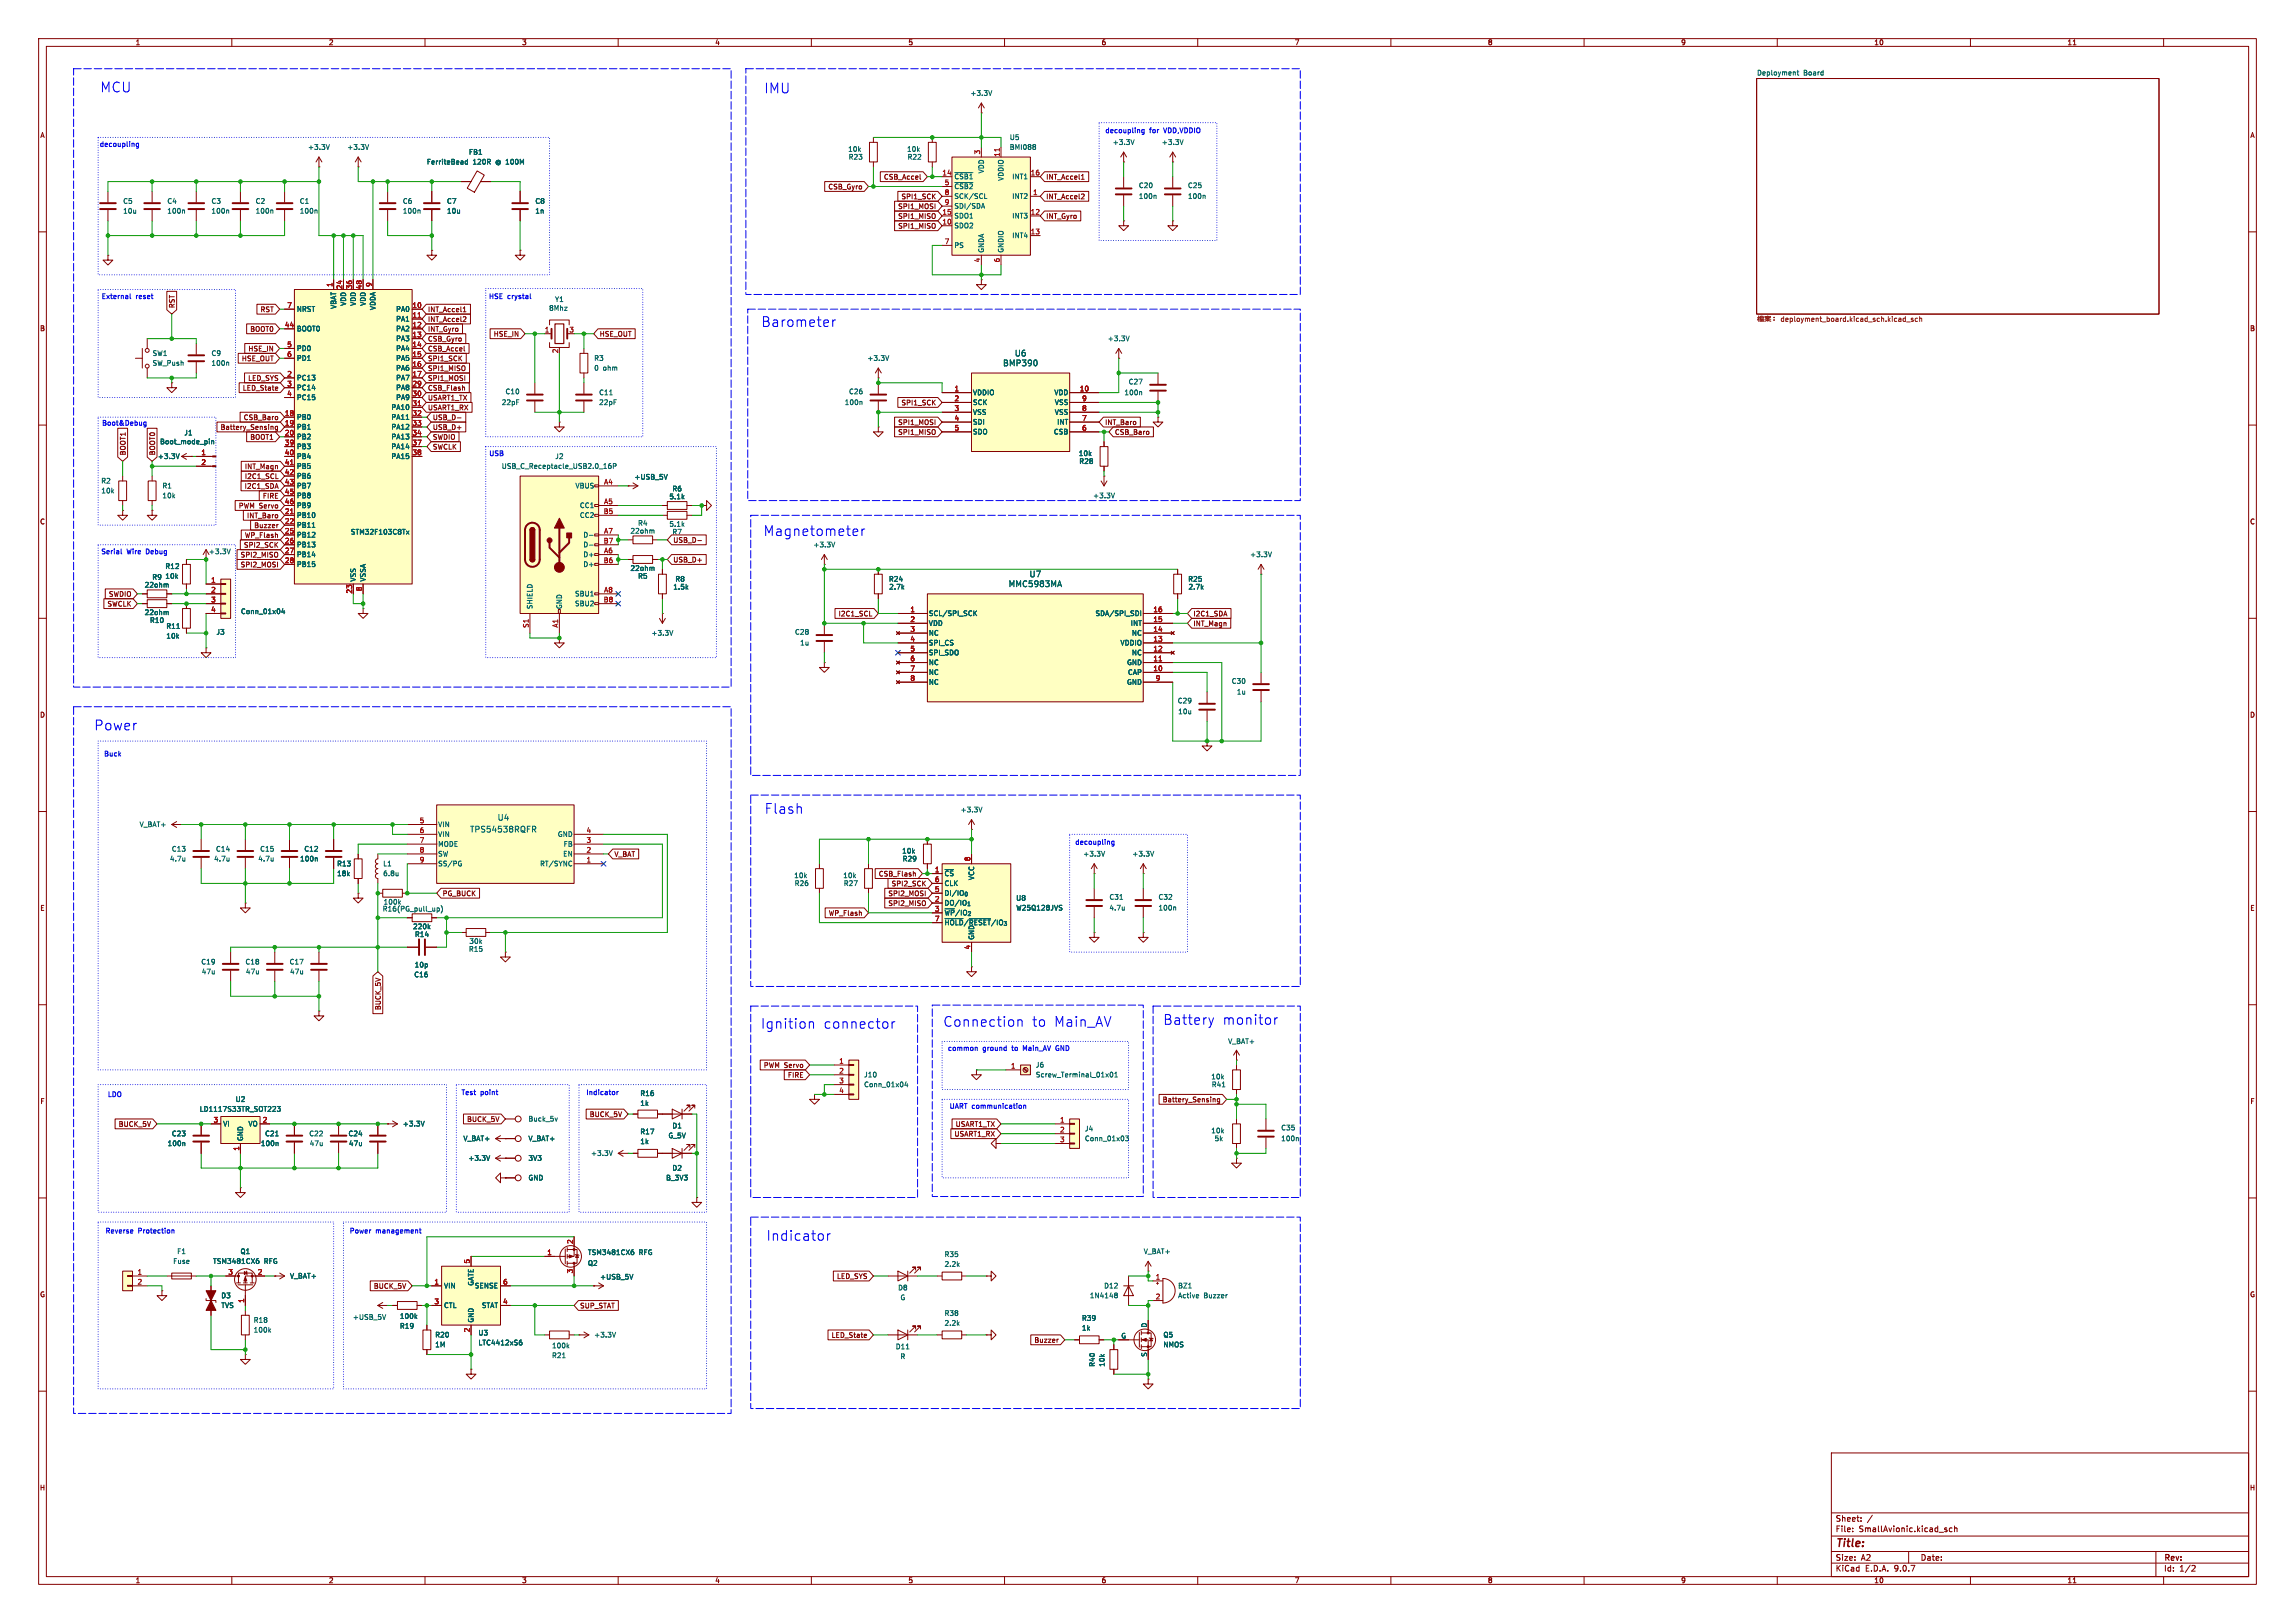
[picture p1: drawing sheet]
<svg xmlns="http://www.w3.org/2000/svg" width="594mm" height="420mm" viewBox="0 0 594 420" stroke-linecap="round" stroke-linejoin="round" font-family="sans-serif">
<defs><g id="words">
<g font-size="3.5" fill="#00f">
<text x="25.9" y="24.1">MCU</text>
<text x="197.8" y="24.4">IMU</text>
<text x="197" y="84.8">Barometer</text>
<text x="197.6" y="138.9">Magnetometer</text>
<text x="24.4" y="189.2">Power</text>
<text x="197.9" y="210.8">Flash</text>
<text x="196.9" y="266.4">Ignition</text>
<text x="213.1" y="266.4">connector</text>
<text x="244.1" y="265.9">Connection</text>
<text x="267.1" y="265.9">to</text>
<text x="272.7" y="265.9">Main_AV</text>
<text x="301.1" y="265.4">Battery</text>
<text x="316.4" y="265.4">monitor</text>
<text x="198.4" y="321.3">Indicator</text>
</g>
<text font-size="2.8" fill="#840000" x="475" y="400.9">Title:</text>
<g font-size="2.1" fill="#006464">
<text x="259.5" y="95">BMP390</text>
<text x="262.6" y="92.4">U6</text>
<text x="266.4" y="149.6">U7</text>
<text x="261" y="152.1">MMC5983MA</text>
<text x="121.6" y="215.6">TPS54538RQFR</text>
<text x="128.7" y="212.6">U4</text>
</g>
<g font-size="2.1" fill="#840000">
<text x="475" y="394">Sheet:</text>
<text x="475" y="396.7">File:</text>
<text x="481.1" y="396.7">SmallAvionic.kicad_sch</text>
<text x="475" y="406.9">KiCad</text>
<text x="475" y="404.1">Size:</text>
<text x="481.7" y="404.1">A2</text>
<text x="482.7" y="406.9">E.D.A.</text>
<text x="490.3" y="406.9">9.0.7</text>
<text x="497" y="404.1">Date:</text>
<text x="560" y="404.3">Rev:</text>
<text x="560" y="406.9">Id:</text>
<text x="564.1" y="406.9">1/2</text>
</g>
<g font-size="1.8" fill="#840000">
<text x="35" y="11.9">1</text>
<text x="85" y="11.9">2</text>
<text x="135" y="11.9">3</text>
<text x="185" y="11.9">4</text>
<text x="235" y="11.9">5</text>
<text x="285" y="11.9">6</text>
<text x="335" y="11.9">7</text>
<text x="385" y="11.9">8</text>
<text x="435" y="11.9">9</text>
<text x="485" y="11.9">10</text>
<text x="535" y="11.9">11</text>
<text x="10.3" y="35.9">A</text>
<text x="582.3" y="35.9">A</text>
<text x="228.7" y="46.7">CSB_Accel</text>
<text x="270.7" y="46.7">INT_Accel1</text>
<text x="214.3" y="49.2">CSB_Gyro</text>
<text x="233.2" y="51.8">SPI1_SCK</text>
<text x="270.7" y="51.8">INT_Accel2</text>
<text x="232.4" y="54.3">SPI1_MOSI</text>
<text x="232.4" y="59.4">SPI1_MISO</text>
<text x="232.4" y="56.8">SPI1_MISO</text>
<text x="270.7" y="56.8">INT_Gyro</text>
<text x="45.4" y="79.9" transform="rotate(-90 45.4 79.9)">RST</text>
<text x="67.3" y="81">RST</text>
<text x="110.6" y="81">INT_Accel1</text>
<text x="110.6" y="83.5">INT_Accel2</text>
<text x="10.3" y="85.9">B</text>
<text x="64.6" y="86">BOOT0</text>
<text x="110.6" y="86">INT_Gyro</text>
<text x="110.6" y="88.6">CSB_Gyro</text>
<text x="127.7" y="87.3">HSE_IN</text>
<text x="155.1" y="87.3">HSE_OUT</text>
<text x="582.3" y="85.9">B</text>
<text x="62.5" y="93.7">HSE_OUT</text>
<text x="64.2" y="91.1">HSE_IN</text>
<text x="110.6" y="93.7">SPI1_SCK</text>
<text x="110.6" y="91.1">CSB_Accel</text>
<text x="62.7" y="101.3">LED_State</text>
<text x="64.1" y="98.7">LED_SYS</text>
<text x="110.6" y="96.2">SPI1_MISO</text>
<text x="110.6" y="101.3">CSB_Flash</text>
<text x="110.6" y="98.7">SPI1_MOSI</text>
<text x="110.6" y="103.8">USART1_TX</text>
<text x="110.6" y="106.4">USART1_RX</text>
<text x="233.2" y="105.1">SPI1_SCK</text>
<text x="57" y="111.4">Battery_Sensing</text>
<text x="63" y="108.9">CSB_Baro</text>
<text x="64.6" y="114">BOOT1</text>
<text x="111.9" y="111.4">USB_D+</text>
<text x="111.9" y="114">SWDIO</text>
<text x="111.9" y="108.9">USB_D-</text>
<text x="232.4" y="110.2">SPI1_MOSI</text>
<text x="232.4" y="112.7">SPI1_MISO</text>
<text x="285.9" y="110.2">INT_Baro</text>
<text x="288.4" y="112.7">CSB_Baro</text>
<text x="32.7" y="118" transform="rotate(-90 32.7 118)">BOOT1</text>
<text x="40.3" y="118" transform="rotate(-90 40.3 118)">BOOT0</text>
<text x="111.9" y="116.5">SWCLK</text>
<text x="63.3" y="124.1">I2C1_SCL</text>
<text x="63.3" y="121.6">INT_Magn</text>
<text x="61.7" y="131.8">PWM Servo</text>
<text x="63.2" y="126.7">I2C1_SDA</text>
<text x="67.9" y="129.2">FIRE</text>
<text x="10.3" y="135.9">C</text>
<text x="63.8" y="134.3">INT_Baro</text>
<text x="65.7" y="136.8">Buzzer</text>
<text x="582.3" y="135.9">C</text>
<text x="63" y="141.9">SPI2_SCK</text>
<text x="63.3" y="139.4">WP_Flash</text>
<text x="173.9" y="138.5">R7</text>
<text x="174.1" y="140.7">USB_D-</text>
<text x="62.2" y="147">SPI2_MOSI</text>
<text x="62.2" y="144.5">SPI2_MISO</text>
<text x="174.1" y="145.7">USB_D+</text>
<text x="28.1" y="154.6">SWDIO</text>
<text x="27.7" y="157.2">SWCLK</text>
<text x="216.9" y="159.7">I2C1_SCL</text>
<text x="308.8" y="159.7">I2C1_SDA</text>
<text x="308.8" y="162.2">INT_Magn</text>
<text x="10.3" y="185.9">D</text>
<text x="582.3" y="185.9">D</text>
<text x="158.9" y="221.9">V_BAT</text>
<text x="227.3" y="227">CSB_Flash</text>
<text x="114.5" y="232.1">PG_BUCK</text>
<text x="229.8" y="232.1">SPI2_MOSI</text>
<text x="230.7" y="229.6">SPI2_SCK</text>
<text x="10.3" y="235.9">E</text>
<text x="214.4" y="237.2">WP_Flash</text>
<text x="229.8" y="234.6">SPI2_MISO</text>
<text x="582.3" y="235.9">E</text>
<text x="98.7" y="261.5" transform="rotate(-90 98.7 261.5)">BUCK_5V</text>
<text x="197.6" y="276.5">PWM Servo</text>
<text x="203.8" y="279.1">FIRE</text>
<text x="10.3" y="285.9">F</text>
<text x="300.8" y="285.4">Battery_Sensing</text>
<text x="582.3" y="285.9">F</text>
<text x="30.6" y="291.8">BUCK_5V</text>
<text x="120.8" y="290.5">BUCK_5V</text>
<text x="152.5" y="289.2">BUCK_5V</text>
<text x="247.2" y="291.8">USART1_TX</text>
<text x="246.9" y="294.3">USART1_RX</text>
<text x="10.3" y="335.9">G</text>
<text x="96.6" y="333.7">BUCK_5V</text>
<text x="216.5" y="331.2">LED_SYS</text>
<text x="582.3" y="335.9">G</text>
<text x="150" y="338.8">SUP_STAT</text>
<text x="215.1" y="346.4">LED_State</text>
<text x="267.6" y="347.7">Buzzer</text>
<text x="10.2" y="385.9">H</text>
<text x="582.2" y="385.9">H</text>
<text x="35" y="409.9">1</text>
<text x="85" y="409.9">2</text>
<text x="135" y="409.9">3</text>
<text x="185" y="409.9">4</text>
<text x="235" y="409.9">5</text>
<text x="285" y="409.9">6</text>
<text x="335" y="409.9">7</text>
<text x="385" y="409.9">8</text>
<text x="435" y="409.9">9</text>
<text x="485" y="409.9">10</text>
<text x="535" y="409.9">11</text>
</g>
<g font-size="1.8" fill="#006464">
<text x="454.7" y="19.6">Deployment</text>
<text x="466.8" y="19.6">Board</text>
<text x="251.1" y="25">+3.3V</text>
<text x="79.6" y="39">+3.3V</text>
<text x="89.8" y="39">+3.3V</text>
<text x="121.3" y="40.2">FB1</text>
<text x="219.4" y="39.5">10k</text>
<text x="219.5" y="41.5">R23</text>
<text x="234.6" y="39.5">10k</text>
<text x="234.8" y="41.5">R22</text>
<text x="261.2" y="39">BMI088</text>
<text x="261.2" y="36.4">U5</text>
<text x="287.9" y="37.7">+3.3V</text>
<text x="300.6" y="37.7">+3.3V</text>
<text x="110.4" y="42.8">FerriteBead</text>
<text x="122.4" y="42.8">120R</text>
<text x="128.4" y="42.8">@ 100M</text>
<text x="246.9" y="46.6">~{CSB1}</text>
<text x="254.9" y="45" transform="rotate(-90 254.9 45)">VDD</text>
<text x="259.9" y="46.9" transform="rotate(-90 259.9 46.9)">VDDIO</text>
<text x="261.9" y="46.6">INT1</text>
<text x="31.8" y="52.9">C5</text>
<text x="43.2" y="52.9">C4</text>
<text x="54.6" y="52.9">C3</text>
<text x="66" y="52.9">C2</text>
<text x="77.5" y="52.9">C1</text>
<text x="104.1" y="52.9">C6</text>
<text x="115.6" y="52.9">C7</text>
<text x="138.4" y="52.9">C8</text>
<text x="246.9" y="49.1">~{CSB2}</text>
<text x="246.9" y="51.7">SCK/SCL</text>
<text x="261.9" y="51.7">INT2</text>
<text x="294.6" y="51.7">100n</text>
<text x="294.6" y="48.9">C20</text>
<text x="307.3" y="51.7">100n</text>
<text x="307.3" y="48.9">C25</text>
<text x="31.8" y="55.5">10u</text>
<text x="43.2" y="55.5">100n</text>
<text x="54.6" y="55.5">100n</text>
<text x="66" y="55.5">100n</text>
<text x="77.5" y="55.5">100n</text>
<text x="104.1" y="55.5">100n</text>
<text x="115.6" y="55.5">10u</text>
<text x="138.4" y="55.5">1n</text>
<text x="246.9" y="54.2">SDI/SDA</text>
<text x="246.9" y="56.7">SDO1</text>
<text x="246.9" y="59.3">SDO2</text>
<text x="261.9" y="56.7">INT3</text>
<text x="246.9" y="64.4">PS</text>
<text x="254.9" y="65.5" transform="rotate(-90 254.9 65.5)">GNDA</text>
<text x="259.9" y="65.5" transform="rotate(-90 259.9 65.5)">GNDIO</text>
<text x="261.9" y="61.8">INT4</text>
<text x="76.7" y="80.9">NRST</text>
<text x="87.2" y="80.1" transform="rotate(-90 87.2 80.1)">VBAT</text>
<text x="89.8" y="79.3" transform="rotate(-90 89.8 79.3)">VDD</text>
<text x="92.3" y="79.3" transform="rotate(-90 92.3 79.3)">VDD</text>
<text x="94.8" y="79.3" transform="rotate(-90 94.8 79.3)">VDD</text>
<text x="97.4" y="80.4" transform="rotate(-90 97.4 80.4)">VDDA</text>
<text x="102.4" y="80.9">PA0</text>
<text x="102.4" y="83.4">PA1</text>
<text x="142" y="80.6">8Mhz</text>
<text x="143.5" y="78.3">Y1</text>
<text x="76.7" y="86">BOOT0</text>
<text x="102.4" y="86">PA2</text>
<text x="102.4" y="88.5">PA3</text>
<text x="286.6" y="88.5">+3.3V</text>
<text x="39.4" y="92.3">SW1</text>
<text x="39.4" y="94.8">SW_Push</text>
<text x="54.6" y="92.3">C9</text>
<text x="54.6" y="94.8">100n</text>
<text x="76.7" y="91">PD0</text>
<text x="76.7" y="93.6">PD1</text>
<text x="102.4" y="91">PA4</text>
<text x="102.4" y="93.6">PA5</text>
<text x="153.7" y="93.6">R3</text>
<text x="224.4" y="93.6">+3.3V</text>
<text x="76.7" y="98.7">PC13</text>
<text x="76.7" y="101.2">PC14</text>
<text x="102.4" y="96.1">PA6</text>
<text x="102.4" y="98.7">PA7</text>
<text x="102.4" y="101.2">PA8</text>
<text x="153.7" y="96.1">0</text>
<text x="156.1" y="96.1">ohm</text>
<text x="292" y="99.7">C27</text>
<text x="76.7" y="103.7">PC15</text>
<text x="101.2" y="106.3">PA10</text>
<text x="102.4" y="103.7">PA9</text>
<text x="129.8" y="105">22pF</text>
<text x="130.7" y="102.2">C10</text>
<text x="154.9" y="102.5">C11</text>
<text x="154.9" y="105">22pF</text>
<text x="218.5" y="105">100n</text>
<text x="219.6" y="102.2">C26</text>
<text x="251.7" y="102.5">VDDIO</text>
<text x="251.7" y="105">SCK</text>
<text x="251.7" y="107.5">VSS</text>
<text x="272.8" y="102.5">VDD</text>
<text x="272.9" y="105">VSS</text>
<text x="272.9" y="107.5">VSS</text>
<text x="290.9" y="102.5">100n</text>
<text x="47.6" y="112.9">J1</text>
<text x="76.7" y="108.8">PB0</text>
<text x="76.7" y="111.4">PB1</text>
<text x="76.7" y="113.9">PB2</text>
<text x="101.2" y="108.8">PA11</text>
<text x="101.2" y="111.4">PA12</text>
<text x="101.2" y="113.9">PA13</text>
<text x="251.7" y="110.1">SDI</text>
<text x="251.7" y="112.6">SDO</text>
<text x="272.7" y="112.6">CSB</text>
<text x="273.5" y="110.1">INT</text>
<text x="40.7" y="119">+3.3V</text>
<text x="41.3" y="115.2">Boot_mode_pin</text>
<text x="76.7" y="116.4">PB3</text>
<text x="76.7" y="119">PB4</text>
<text x="101.2" y="116.4">PA14</text>
<text x="101.2" y="119">PA15</text>
<text x="143.6" y="119">J2</text>
<text x="279.1" y="118.2">10k</text>
<text x="26.1" y="125.3">R2</text>
<text x="76.7" y="121.5">PB5</text>
<text x="76.7" y="124.1">PB6</text>
<text x="129.7" y="121.5">USB_C_Receptacle_USB2.0_16P</text>
<text x="164.1" y="124.3">+USB_5V</text>
<text x="279.2" y="120.2">R28</text>
<text x="26.1" y="127.9">10k</text>
<text x="41.9" y="126.6">R1</text>
<text x="41.9" y="129.1">10k</text>
<text x="76.7" y="126.6">PB7</text>
<text x="76.7" y="129.1">PB8</text>
<text x="76.7" y="131.7">PB9</text>
<text x="148.8" y="126.6">VBUS</text>
<text x="150" y="131.7">CC1</text>
<text x="173.1" y="129.4">5.1k</text>
<text x="173.9" y="127.4">R6</text>
<text x="282.8" y="129.1">+3.3V</text>
<text x="76.7" y="134.2">PB10</text>
<text x="76.7" y="136.8">PB11</text>
<text x="150" y="134.2">CC2</text>
<text x="165" y="136.2">R4</text>
<text x="173.1" y="136.5">5.1k</text>
<text x="54" y="143.6">+3.3V</text>
<text x="76.7" y="139.3">PB12</text>
<text x="76.7" y="141.8">PB13</text>
<text x="90.7" y="138.5">STM32F103C8Tx</text>
<text x="150.9" y="139.3">D-</text>
<text x="150.9" y="141.8">D-</text>
<text x="163.1" y="138.3">22ohm</text>
<text x="210.4" y="141.8">+3.3V</text>
<text x="42.7" y="150">10k</text>
<text x="42.7" y="147.4">R12</text>
<text x="76.7" y="144.4">PB14</text>
<text x="76.7" y="146.9">PB15</text>
<text x="150.9" y="144.4">D+</text>
<text x="150.9" y="146.9">D+</text>
<text x="163.1" y="147.9">22ohm</text>
<text x="165" y="150">R5</text>
<text x="323.4" y="144.4">+3.3V</text>
<text x="37.3" y="152.2">22ohm</text>
<text x="39.3" y="150.2">R9</text>
<text x="92.3" y="150.6" transform="rotate(-90 92.3 150.6)">VSS</text>
<text x="94.8" y="150.6" transform="rotate(-90 94.8 150.6)">VSSA</text>
<text x="148.7" y="154.5">SBU1</text>
<text x="174.1" y="152.8">1.5k</text>
<text x="174.7" y="150.7">R8</text>
<text x="230" y="150.7">R24</text>
<text x="230" y="152.8">2.7k</text>
<text x="307.4" y="150.7">R25</text>
<text x="307.5" y="152.8">2.7k</text>
<text x="37.3" y="159.4">22ohm</text>
<text x="38.7" y="161.4">R10</text>
<text x="62.2" y="159.1">Conn_01x04</text>
<text x="138" y="157.7" transform="rotate(-90 138 157.7)">SHIELD</text>
<text x="145.6" y="157.7" transform="rotate(-90 145.6 157.7)">GND</text>
<text x="148.7" y="157.1">SBU2</text>
<text x="240.3" y="159.6">SCL/SPI_SCK</text>
<text x="283.4" y="159.6">SDA/SPI_SDI</text>
<text x="42.9" y="165.5">10k</text>
<text x="42.9" y="162.9">R11</text>
<text x="55.9" y="164.4">J3</text>
<text x="168.5" y="164.7">+3.3V</text>
<text x="205.6" y="164.4">C28</text>
<text x="207" y="167.2">1u</text>
<text x="240.3" y="162.2">VDD</text>
<text x="240.3" y="164.7">NC</text>
<text x="240.3" y="167.2">SPI_CS</text>
<text x="289.9" y="167.2">VDDIO</text>
<text x="292.5" y="162.2">INT</text>
<text x="292.9" y="164.7">NC</text>
<text x="240.3" y="169.8">SPI_SDO</text>
<text x="240.3" y="172.3">NC</text>
<text x="291.6" y="172.3">GND</text>
<text x="292.9" y="169.8">NC</text>
<text x="240.3" y="174.9">NC</text>
<text x="240.3" y="177.4">NC</text>
<text x="291.6" y="177.4">GND</text>
<text x="291.8" y="174.9">CAP</text>
<text x="318.7" y="177.1">C30</text>
<text x="320" y="179.9">1u</text>
<text x="304.7" y="182.2">C29</text>
<text x="304.8" y="185">10u</text>
<text x="36" y="214.2">V_BAT+</text>
<text x="113.3" y="214.2">VIN</text>
<text x="248.5" y="210.4">+3.3V</text>
<text x="44.4" y="220.6">C13</text>
<text x="55.8" y="220.6">C14</text>
<text x="67.2" y="220.6">C15</text>
<text x="78.6" y="220.6">C12</text>
<text x="113.3" y="221.8">SW</text>
<text x="113.3" y="219.3">MODE</text>
<text x="113.3" y="216.8">VIN</text>
<text x="144.3" y="216.8">GND</text>
<text x="145.7" y="221.8">EN</text>
<text x="145.8" y="219.3">FB</text>
<text x="233.4" y="221.1">10k</text>
<text x="280.3" y="221.8">+3.3V</text>
<text x="293" y="221.8">+3.3V</text>
<text x="43.9" y="223.1">4.7u</text>
<text x="55.3" y="223.1">4.7u</text>
<text x="66.7" y="223.1">4.7u</text>
<text x="77.6" y="223.1">100n</text>
<text x="87.1" y="226.9">18k</text>
<text x="87.1" y="224.4">R13</text>
<text x="99.1" y="224.4">L1</text>
<text x="99.1" y="226.9">6.8u</text>
<text x="113.3" y="224.4">SS/PG</text>
<text x="139.7" y="224.4">RT/SYNC</text>
<text x="205.4" y="227.4">10k</text>
<text x="218.1" y="227.4">10k</text>
<text x="233.5" y="223.1">R29</text>
<text x="244.3" y="226.9">~{CS}</text>
<text x="252.3" y="227.9" transform="rotate(-90 252.3 227.9)">VCC</text>
<text x="205.6" y="229.5">R26</text>
<text x="218.3" y="229.5">R27</text>
<text x="244.3" y="229.5">CLK</text>
<text x="244.3" y="232">DI/IO_{0}</text>
<text x="262.9" y="233.3">U8</text>
<text x="287" y="233">C31</text>
<text x="299.7" y="233">C32</text>
<text x="98.9" y="236.1">R16(PG_pull_up)</text>
<text x="99.2" y="234.3">100k</text>
<text x="244.3" y="234.5">DO/IO_{1}</text>
<text x="244.3" y="237.1">~{WP}/IO_{2}</text>
<text x="244.3" y="239.6">~{HOLD}/~{RESET}/IO_{3}</text>
<text x="262.9" y="235.8">W25Q128JVS</text>
<text x="287" y="235.8">4.7u</text>
<text x="299.7" y="235.8">100n</text>
<text x="106.8" y="240.6">220k</text>
<text x="107.3" y="242.7">R14</text>
<text x="121.4" y="244.4">30k</text>
<text x="252.3" y="243.3" transform="rotate(-90 252.3 243.3)">GND</text>
<text x="52" y="249.8">C19</text>
<text x="63.4" y="249.8">C18</text>
<text x="74.8" y="249.8">C17</text>
<text x="107.2" y="250.5">10p</text>
<text x="121.2" y="246.5">R15</text>
<text x="52.1" y="252.3">47u</text>
<text x="63.5" y="252.3">47u</text>
<text x="75" y="252.3">47u</text>
<text x="107.1" y="253.1">C16</text>
<text x="317.8" y="270.4">V_BAT+</text>
<text x="223.5" y="281.5">Conn_01x04</text>
<text x="223.5" y="279">J10</text>
<text x="268" y="276.5">J6</text>
<text x="268" y="279">Screw_Terminal_01x01</text>
<text x="313.4" y="279.5">10k</text>
<text x="313.5" y="281.5">R41</text>
<text x="51.6" y="287.9">LD1117S33TR_SOT223</text>
<text x="60.9" y="285.3">U2</text>
<text x="165.6" y="283.8">R16</text>
<text x="165.6" y="286.4">1k</text>
<text x="57.7" y="291.7">VI</text>
<text x="64.2" y="291.7">VO</text>
<text x="104.1" y="291.7">+3.3V</text>
<text x="136.7" y="290.4">Buck_5v</text>
<text x="165.6" y="293.7">R17</text>
<text x="173.9" y="292.2">D1</text>
<text x="280.7" y="293">J4</text>
<text x="313.4" y="293.5">10k</text>
<text x="331.5" y="292.7">C35</text>
<text x="43.3" y="296.8">100n</text>
<text x="44.4" y="294.2">C23</text>
<text x="63.1" y="295.4" transform="rotate(-90 63.1 295.4)">GND</text>
<text x="67.4" y="296.8">100n</text>
<text x="68.5" y="294.2">C21</text>
<text x="79.9" y="294.2">C22</text>
<text x="80" y="296.8">47u</text>
<text x="90.1" y="294.2">C24</text>
<text x="90.2" y="296.8">47u</text>
<text x="119.8" y="295.5">V_BAT+</text>
<text x="136.7" y="295.5">V_BAT+</text>
<text x="152.9" y="299.3">+3.3V</text>
<text x="165.6" y="296.3">1k</text>
<text x="172.9" y="294.7">G_5V</text>
<text x="280.7" y="295.5">Conn_01x03</text>
<text x="314.2" y="295.5">5k</text>
<text x="331.5" y="295.5">100n</text>
<text x="121.1" y="300.6">+3.3V</text>
<text x="136.7" y="305.7">GND</text>
<text x="136.7" y="300.6">3V3</text>
<text x="172.3" y="305.7">B_3V3</text>
<text x="173.9" y="303.1">D2</text>
<text x="44.7" y="327.3">Fuse</text>
<text x="45.7" y="324.7">F1</text>
<text x="55" y="327.3">TSM3481CX6</text>
<text x="62.1" y="324.7">Q1</text>
<text x="68.3" y="327.3">RFG</text>
<text x="152" y="327.8">Q2</text>
<text x="152.1" y="325">TSM3481CX6</text>
<text x="165.4" y="325">RFG</text>
<text x="244.4" y="328">2.2k</text>
<text x="244.4" y="325.5">R35</text>
<text x="295.9" y="324.7">V_BAT+</text>
<text x="74.9" y="331.1">V_BAT+</text>
<text x="114.8" y="333.6">VIN</text>
<text x="122.8" y="333.6">SENSE</text>
<text x="122.8" y="332.8" transform="rotate(-90 122.8 332.8)">GATE</text>
<text x="155.2" y="331.3">+USB_5V</text>
<text x="232.3" y="334.1">D8</text>
<text x="285.7" y="333.6">D12</text>
<text x="304.8" y="333.6">BZ1</text>
<text x="57.2" y="336.1">D3</text>
<text x="57.2" y="338.7">TVS</text>
<text x="91.2" y="341.7">+USB_5V</text>
<text x="103.4" y="341.5">100k</text>
<text x="114.8" y="338.7">CTL</text>
<text x="124.6" y="338.7">STAT</text>
<text x="232.9" y="336.7">G</text>
<text x="244.4" y="340.7">R38</text>
<text x="279.9" y="342">R39</text>
<text x="282" y="336.1">1N4148</text>
<text x="304.8" y="336.1">Active</text>
<text x="311.5" y="336.1">Buzzer</text>
<text x="65.5" y="342.5">R18</text>
<text x="65.5" y="345">100k</text>
<text x="103.4" y="344">R19</text>
<text x="112.5" y="346.3">R20</text>
<text x="122.8" y="342.4" transform="rotate(-90 122.8 342.4)">GND</text>
<text x="123.7" y="345.8">U3</text>
<text x="153.7" y="346.3">+3.3V</text>
<text x="244.4" y="343.3">2.2k</text>
<text x="279.9" y="344.5">1k</text>
<text x="290.1" y="346.5">G</text>
<text x="296.9" y="343.6" transform="rotate(-90 296.9 343.6)">D</text>
<text x="301" y="346.3">Q5</text>
<text x="112.5" y="348.8">1M</text>
<text x="123.7" y="348.3">LTC4412xS6</text>
<text x="142.8" y="351.6">R21</text>
<text x="142.8" y="349.1">100k</text>
<text x="231.7" y="349.4">D11</text>
<text x="232.9" y="351.9">R</text>
<text x="283.6" y="353.8" transform="rotate(-90 283.6 353.8)">R40</text>
<text x="286.1" y="353.8" transform="rotate(-90 286.1 353.8)">10k</text>
<text x="296.9" y="351.2" transform="rotate(-90 296.9 351.2)">S</text>
<text x="301" y="348.8">NMOS</text>
</g>
<g font-size="1.8" fill="#0000c2">
<text x="286" y="34.6">decoupling</text>
<text x="297.5" y="34.6">for</text>
<text x="301.3" y="34.6">VDD,VDDIO</text>
<text x="25.7" y="38.2">decoupling</text>
<text x="26.2" y="77.6">External</text>
<text x="35.1" y="77.6">reset</text>
<text x="126.4" y="77.6">HSE crystal</text>
<text x="26.3" y="110.3">Boot&amp;Debug</text>
<text x="126.5" y="118.2">USB</text>
<text x="26.1" y="143.6">Serial</text>
<text x="32.8" y="143.6">Wire</text>
<text x="37.9" y="143.6">Debug</text>
<text x="26.8" y="195.9">Buck</text>
<text x="278.2" y="218.8">decoupling</text>
<text x="245.2" y="272.1">common</text>
<text x="254.3" y="272.1">ground</text>
<text x="262" y="272.1">to</text>
<text x="265.1" y="272.1">Main_AV</text>
<text x="273.7" y="272.1">GND</text>
<text x="27.8" y="284.1">LDO</text>
<text x="119.3" y="283.6">Test</text>
<text x="124.3" y="283.6">point</text>
<text x="151.7" y="283.6">Indicator</text>
<text x="245.7" y="287.1">UART communication</text>
<text x="27.2" y="319.4">Reverse</text>
<text x="35.7" y="319.4">Protection</text>
<text x="90.4" y="319.4">Power</text>
<text x="97.2" y="319.4">management</text>
</g>
<g font-size="1.8" fill="#a90000">
<text x="253.7" y="40.1" transform="rotate(-90 253.7 40.1)">3</text>
<text x="258.8" y="40.7" transform="rotate(-90 258.8 40.7)">11</text>
<text x="243.8" y="45.5">14</text>
<text x="266.7" y="45.5">16</text>
<text x="244.4" y="48">5</text>
<text x="244.4" y="50.5">8</text>
<text x="244.4" y="53.1">9</text>
<text x="267.3" y="50.5">1</text>
<text x="243.8" y="55.6">15</text>
<text x="243.8" y="58.2">10</text>
<text x="266.7" y="55.6">12</text>
<text x="244.4" y="63.2">7</text>
<text x="266.7" y="60.7">13</text>
<text x="253.7" y="68" transform="rotate(-90 253.7 68)">4</text>
<text x="258.8" y="68" transform="rotate(-90 258.8 68)">6</text>
<text x="86.1" y="74.4" transform="rotate(-90 86.1 74.4)">1</text>
<text x="88.6" y="75" transform="rotate(-90 88.6 75)">24</text>
<text x="91.2" y="75" transform="rotate(-90 91.2 75)">36</text>
<text x="93.7" y="75" transform="rotate(-90 93.7 75)">48</text>
<text x="96.3" y="74.4" transform="rotate(-90 96.3 74.4)">9</text>
<text x="74.2" y="79.8">7</text>
<text x="106.6" y="79.8">10</text>
<text x="106.6" y="82.3">11</text>
<text x="73.6" y="84.8">44</text>
<text x="74.2" y="89.9">5</text>
<text x="106.6" y="84.8">12</text>
<text x="106.6" y="87.4">13</text>
<text x="106.6" y="89.9">14</text>
<text x="140.9" y="86.1">1</text>
<text x="147.2" y="86.1">3</text>
<text x="74.2" y="92.5">6</text>
<text x="106.6" y="92.5">15</text>
<text x="106.6" y="95">16</text>
<text x="144.5" y="91.5" transform="rotate(-90 144.5 91.5)">2</text>
<text x="74.2" y="97.5">2</text>
<text x="74.2" y="100.1">3</text>
<text x="106.6" y="97.5">17</text>
<text x="106.6" y="100.1">29</text>
<text x="246.9" y="101.3">1</text>
<text x="279.4" y="101.3">10</text>
<text x="73.6" y="107.7">18</text>
<text x="74.2" y="102.6">4</text>
<text x="106.6" y="102.6">30</text>
<text x="106.6" y="105.2">31</text>
<text x="106.6" y="107.7">32</text>
<text x="246.9" y="103.9">2</text>
<text x="246.9" y="106.4">3</text>
<text x="280" y="103.9">9</text>
<text x="280" y="106.4">8</text>
<text x="73.6" y="110.2">19</text>
<text x="73.6" y="112.8">20</text>
<text x="106.6" y="110.2">33</text>
<text x="106.6" y="112.8">34</text>
<text x="246.9" y="109">4</text>
<text x="246.9" y="111.5">5</text>
<text x="280" y="109">7</text>
<text x="280" y="111.5">6</text>
<text x="52" y="117.9">1</text>
<text x="73.6" y="115.3">39</text>
<text x="73.6" y="117.9">40</text>
<text x="106.6" y="115.3">37</text>
<text x="106.6" y="117.9">38</text>
<text x="52" y="120.4">2</text>
<text x="73.6" y="120.4">41</text>
<text x="73.6" y="122.9">42</text>
<text x="73.6" y="125.5">43</text>
<text x="156.2" y="125.5">A4</text>
<text x="73.6" y="128">45</text>
<text x="73.6" y="130.6">46</text>
<text x="156.2" y="130.6">A5</text>
<text x="73.6" y="133.1">21</text>
<text x="73.6" y="135.6">22</text>
<text x="156.1" y="133.1">B5</text>
<text x="73.6" y="138.2">25</text>
<text x="73.6" y="140.7">26</text>
<text x="73.6" y="143.3">27</text>
<text x="156.1" y="140.7">B7</text>
<text x="156.2" y="138.2">A7</text>
<text x="156.2" y="143.3">A6</text>
<text x="73.6" y="145.8">28</text>
<text x="156.1" y="145.8">B6</text>
<text x="54.5" y="150.9">1</text>
<text x="54.5" y="153.4">2</text>
<text x="54.5" y="156">3</text>
<text x="91.2" y="153.7" transform="rotate(-90 91.2 153.7)">23</text>
<text x="93.7" y="153.1" transform="rotate(-90 93.7 153.1)">8</text>
<text x="156.1" y="156">B8</text>
<text x="156.2" y="153.4">A8</text>
<text x="54.5" y="158.5">4</text>
<text x="235.5" y="158.5">1</text>
<text x="235.5" y="161">2</text>
<text x="298.4" y="158.5">16</text>
<text x="298.4" y="161">15</text>
<text x="136.9" y="162.6" transform="rotate(-90 136.9 162.6)">S1</text>
<text x="144.5" y="162.5" transform="rotate(-90 144.5 162.5)">A1</text>
<text x="235.5" y="163.6">3</text>
<text x="235.5" y="166.1">4</text>
<text x="298.4" y="163.6">14</text>
<text x="298.4" y="166.1">13</text>
<text x="235.5" y="168.7">5</text>
<text x="235.5" y="171.2">6</text>
<text x="235.5" y="173.7">7</text>
<text x="298.4" y="168.7">12</text>
<text x="298.4" y="171.2">11</text>
<text x="298.4" y="173.7">10</text>
<text x="235.5" y="176.3">8</text>
<text x="299" y="176.3">9</text>
<text x="108.5" y="215.6">6</text>
<text x="108.5" y="213.1">5</text>
<text x="151.7" y="215.6">4</text>
<text x="108.5" y="220.7">8</text>
<text x="108.5" y="218.2">7</text>
<text x="151.7" y="220.7">2</text>
<text x="151.7" y="218.2">3</text>
<text x="108.5" y="223.3">9</text>
<text x="151.7" y="223.3">1</text>
<text x="241.9" y="225.8">1</text>
<text x="251.2" y="223" transform="rotate(-90 251.2 223)">8</text>
<text x="241.9" y="228.3">6</text>
<text x="241.9" y="230.9">5</text>
<text x="241.9" y="233.4">2</text>
<text x="241.9" y="236">3</text>
<text x="241.9" y="238.5">7</text>
<text x="251.2" y="245.8" transform="rotate(-90 251.2 245.8)">4</text>
<text x="217.1" y="275.3">1</text>
<text x="217.1" y="277.9">2</text>
<text x="217.1" y="280.4">3</text>
<text x="261.5" y="276.6">1</text>
<text x="217.1" y="283">4</text>
<text x="55.2" y="290.6">3</text>
<text x="67.9" y="290.6">2</text>
<text x="274.2" y="290.6">1</text>
<text x="274.2" y="293.1">2</text>
<text x="62" y="297.9" transform="rotate(-90 62 297.9)">1</text>
<text x="274.2" y="295.7">3</text>
<text x="148.3" y="322" transform="rotate(-90 148.3 322)">2</text>
<text x="35.5" y="329.9">1</text>
<text x="59" y="329.9">3</text>
<text x="66.6" y="329.9">2</text>
<text x="121.7" y="327.1" transform="rotate(-90 121.7 327.1)">5</text>
<text x="141.5" y="324.9">1</text>
<text x="148.3" y="329.6" transform="rotate(-90 148.3 329.6)">3</text>
<text x="35.5" y="332.5">2</text>
<text x="112.3" y="332.5">1</text>
<text x="130.1" y="332.5">6</text>
<text x="299" y="331.2">1</text>
<text x="63.2" y="337.3" transform="rotate(-90 63.2 337.3)">1</text>
<text x="112.3" y="337.6">3</text>
<text x="130.1" y="337.6">4</text>
<text x="299" y="336.3">2</text>
<text x="121.7" y="344.9" transform="rotate(-90 121.7 344.9)">2</text>
</g>
</g></defs>
<g fill="none" stroke="#840000" stroke-width=".26">
<path d="M10 10h574v400h-574zM12 12h570v396h-570zM60 10v2M110 10v2M160 10v2M210 10v2M260 10v2M310 10v2M360 10v2M410 10v2M460 10v2M510 10v2"/>
<path d="M536.6 11.6h.7M560 10v2M454.7 20.3h104.1v61h-104.1zM82.5 43.2h.1M82.5 40.6l-.7 1.3M82.5 40.6l.8 1.3M82.5 40.6v2.6M10 60h2M582 60h2M10 110h2M582 110h2M10 160h2"/>
<path d="M582 160h2M10 210h2M44.4 213.4l1.3 .7M44.4 213.4h2.6M45.7 212.6l-1.3 .8M47 213.4h.1M582 210h2M295.9 241.3v1.3h-1.3l1.3 1.2 1.3-1.2h-1.3M295.9 241.3h.1M10 260h2M582 260h2M10 310h2"/>
<path d="M582 310h2M97.8 337.8l1.3 .8M97.8 337.8h2.5M99.1 337.1l-1.3 .7M100.3 337.8h.1M10 360h2M474 376h108v32h-108zM582 360h2M474 397.5h108M474 391.5h108M479.5 396.2v.2M479.5 395.4v.2"/>
<path d="M481.7 393.5v.2M481.7 392.7v.2M484.6 392.1l-1.3 1.9M503.4 395.8l.6 .3-.1 .2-.4 .1M503.4 395.4h.5M505.2 395.4h-.4l-.3 .3 .2 .6h.5M505.9 395.5l.6-.1v1M505.9 394.9v1.5M60 408v2M110 408v2M160 408v2M210 408v2"/>
<path d="M260 408v2M310 408v2M360 408v2M410 408v2M460 408v2M474 404.5h108M474 401.5h108M494 401.5v3M510 408v2M536.6 409.6h.7M558 401.5v6.5M560 408v2"/>
<path d="M567.5 405.1h.5l.2 .4-1 1.1h1"/>
</g>
<path d="M465.1 18.6h.5M465.3 18.2v1.1l.3 .1M85.3 37.4l-.5 1.3M99.8 340.2l-.4 1.2" fill="none" stroke="#006464" stroke-width=".26"/>
<g fill="none" stroke="#725600" stroke-width=".26">
<path d="M454.9 82.2h.5M455.2 82.2l-.3 .6M455.2 82l-.2 .8M455.2 82.3l.2 .2M455.2 81.7v1.5M455.5 82.2v-.2h1v.2M455.5 83.1h.9M455.5 82.9h.9M455.5 83.2v-.6h.9v.6M455.6 81.8l.1 .2M455.7 82.5h.6M455.7 82.5v-.3h.6v.3"/>
<path d="M456 81.7v.3M456 82.6v.5M456.3 81.8l-.1 .2M456.8 82.8h1.5M456.8 82.2h1.5M456.8 82h1.5M457.1 82.3l1.1 .3M457.4 82l-.3 .4M457.5 81.7v.2M457.5 82.6v.6M457.5 82.7l-.7 .5M457.6 82.8l.7 .4"/>
<path d="M457.9 82.2l-.2 .3-.8 .1M459.2 82.8v.1M459.2 82.1v.1M461.7 81.9v1.3M461.7 82.4l-.4-.1-.3 .3 .2 .5h.5M462.2 82.8l.6-.2-.1-.2-.3-.1-.2 .2 .1 .6h.4M463.3 83.1h.6l-.1-.7h-.5v1.2M464.5 81.9v1.1l.2 .2M465.2 82.5h.5l-.1 .6h-.4zM466.2 82.3l.3 .9M466.5 83.2l-.3 .4M466.8 82.3l-.3 .9"/>
<path d="M467.3 82.3v.9M467.3 82.4l.3-.1 .2 .2M467.3 82.4v.1M467.8 82.5l.2-.2 .3 .1 .1 .8M467.8 82.5v.7M468.9 82.8l.6-.2v-.2l-.4-.1-.2 .2 .1 .6h.5M470.1 82.3v.9M470.1 82.4h.4l.1 .8M470.1 82.4v.1M471 82.3h.5M471.2 81.9v1.1l.3 .2M471.6 83.3h1"/>
<path d="M472.9 82.4l.4-.1 .2 .3-.1 .5h-.5M472.9 81.9v1.3M474.1 82.5h.5l-.1 .6h-.4zM475.2 82.4h.5v.8M475.7 82.6l-.6 .3 .2 .3 .4-.1M476.3 82.3v.9M476.7 82.3l-.4 .3M477.7 82.4l-.4-.1-.2 .3 .1 .5h.5M477.7 81.9v1.3M478.3 83.1v.1M478.9 81.9v1.3M479 82.7l.4 .5"/>
<path d="M479.4 82.3l-.5 .5M479.9 81.9v.1M479.9 82.3v.9M481.1 82.4l-.4-.1-.2 .3 .1 .5h.5M481.6 82.4h.5l.1 .8M482.2 82.6l-.6 .3 .1 .3 .5-.1M483.3 82.4l-.4-.1-.2 .3 .1 .5h.5M483.3 81.9v1.3M483.6 83.3h1M485.3 82.4l-.3-.1-.2 .2 .5 .3v.3h-.5M486.4 82.4l-.3-.1-.3 .3 .2 .5h.4M487 82.5l.5-.1v.8"/>
<path d="M487 81.9v1.3M488.1 83.1v.1M488.7 81.9v1.3M488.9 82.7l.3 .5M489.2 82.3l-.5 .5M489.8 81.9v.1M489.8 82.3v.9M490.9 82.4l-.3-.1-.3 .3 .1 .5h.5M491.5 82.4h.5v.8M492 82.6l-.6 .3 .2 .3 .4-.1M493.2 82.4l-.4-.1-.2 .3 .1 .5h.5M493.2 81.9v1.3"/>
<path d="M493.5 83.3h.9M495.2 82.4l-.3-.1-.2 .2 .5 .3v.3h-.5M496.3 82.4l-.4-.1-.2 .3 .1 .5h.5M496.9 82.5l.4-.1 .1 .8M496.9 81.9v1.3"/>
</g>
<path d="M246.4 40.6h20.3v25.4h-20.3z" fill="#ffffc2"/>
<g fill="none" stroke="#840000" stroke-width=".26">
<path d="M225 36.8h2.1v5.1h-2.1zM226.1 35.6v1.2M240.3 36.8h2v5.1h-2zM241.3 35.6v1.2M254 29.2h.1M254 26.7v2.5M254 38.1v2.5M254 26.7l-.8 1.2M254 26.7l.8 1.2M259.1 38.1v2.5M290.8 39.4l.8 1.2M290.8 39.4l-.7 1.2"/>
<path d="M290.8 39.4v2.5M303.5 39.4v2.5M303.5 39.4l.8 1.2M303.5 39.4l-.7 1.2M226.1 41.9v1.3M241.3 41.9v1.3M243.8 45.7h2.6M243.8 48.3h2.6M243.8 50.8h2.6M243.8 53.3h2.6M243.8 55.9h2.6M243.8 58.4h2.6"/>
<path d="M246.4 40.6h20.3v25.4h-20.3zM266.7 45.7h2.5M266.7 50.8h2.5M266.7 55.9h2.5M290.8 41.9h.1M303.5 41.9h.1M303.5 45.7v2.8M303.5 50.5v2.8M243.8 63.5h2.6M254 72.4v1.3h1.3l-1.3 1.2-1.3-1.2h1.3M254 72.4h.1M254 66v2.6"/>
<path d="M259.1 66v2.6M266.7 61h2.5M303.8 148.6h2v5.1h-2zM304.8 147.3v1.3M304.8 153.7v1.2M326.4 148.6h.1M326.4 146.1l.8 1.2M326.4 146.1l-.8 1.2M326.4 146.1v2.5M74.9 217.2v2.8M74.9 222v2.8M91.7 222.3h2v5h-2z"/>
<path d="M92.7 231.1v1.3h1.3l-1.3 1.3-1.3-1.3h1.3M92.7 231.1h.1M92.7 221v1.3M92.7 227.3v1.3M128.3 299.7l1.2 .8M128.3 299.7h2.5M129.5 299l-1.2 .7M130.8 299.7h.1M242.6 345.4h1.2M243.8 344.4h5.1v2.1h-5.1zM248.9 345.4h1.3"/>
</g>
<g fill="none" stroke="#006464" stroke-width=".26">
<path d="M256.7 23.4l-.4 1.3M267.8 37.4l.2 .3-.2 .3 .2 .4-.2 .3M293.6 36.1l-.5 1.3M306.3 36.1l-.5 1.3M247.1 44.7h4.7M247.1 47.2h4.7M254.1 53.6h.6M254.4 52.6l.5 1.3M254.9 51.4h.6M311.7 50.5l.2 .2v.7M329.1 142.8l-.4 1.3M70.7 222v.8"/>
<path d="M70.7 222.7l-.1 .1M126.8 299l-.5 1.3"/>
</g>
<path d="M258.7 38.4v.7" fill="none" stroke="#a90000" stroke-width=".26"/>
<path d="M301.5 48.8h4.1M301.5 50.3h4.1M72.9 220.2h4.1M72.9 221.7h4.1" fill="none" stroke="#840000" stroke-width=".51"/>
<path d="M240 153.7h55.9v27.9h-55.9z" fill="#ffffc2"/>
<g fill="none" stroke="#840000" stroke-width=".26">
<path d="M289.6 92.7h.1M289.6 90.2l.7 1.2M289.6 90.2l-.8 1.2M289.6 90.2v2.5M299.7 96.5v2.8M299.7 101.3v2.8M285 124.5l.7 1.2M285.7 123.2h.1M285.7 123.2v2.5M286.5 124.5l-.8 1.2M213.4 146.1h.1M213.4 143.5l.7 1.3"/>
<path d="M213.4 143.5l-.8 1.3M213.4 143.5v2.6M232.4 158.8h7.6M240 153.7h55.9v27.9h-55.9zM295.9 158.8h7.6M213.4 161.3v2.8M213.4 166.1v2.8M232 163.4l.8 .8M232 171.1l.8 .7M232 173.6l.8 .8M232 176.1l.8 .8M232.4 161.3h7.6"/>
<path d="M232.4 163.8h7.6M232.4 166.4h7.6M232.4 168.9h7.6M232.4 171.5h7.6M232.4 174h7.6M232.4 176.5h7.6M232.8 163.4l-.8 .8M232.8 171.1l-.8 .7M232.8 173.6l-.8 .8M232.8 176.1l-.8 .8M295.9 161.3h7.6M295.9 163.8h7.6"/>
<path d="M295.9 166.4h7.6M295.9 168.9h7.6M295.9 171.5h7.6M295.9 174h7.6M295.9 176.5h7.6M303.1 163.4l.8 .8M303.1 168.5l.8 .8M303.9 163.4l-.8 .8M303.9 168.5l-.8 .8M312.4 179.1v2.8M326.4 174v2.8M326.4 178.8v2.8"/>
<path d="M312.4 191.8v1.2h1.3l-1.3 1.3-1.3-1.3h1.3M312.4 191.8h.1M312.4 183.9v2.8M52.1 217.2v2.8M63.5 217.2v2.8M86.4 217.2v2.8M52.1 222v2.8M63.5 222v2.8M86.4 222v2.8"/>
</g>
<g fill="none" stroke="#006464" stroke-width=".26">
<path d="M292.3 86.9l-.4 1.3M295.3 101.3l.2 .2v.7M288.5 127.6l-.5 1.2M216.1 140.3l-.4 1.2M252.2 158.6l.6 .7M252.8 158.1l-.7 .7M274.2 150.3l.6 1.5M295.3 158.1v1.2M47.8 222v.8M47.8 222.7v.1M59.3 222v.8M59.3 222.7l-.1 .1"/>
<path d="M82 222l.1 .2v.6"/>
</g>
<path d="M300 171h.7" fill="none" stroke="#a90000" stroke-width=".26"/>
<g fill="none" stroke="#840000" stroke-width=".51">
<path d="M297.7 99.6h4.1M297.7 101.1h4.1M211.3 164.3h4.1M211.3 165.9h4.1M324.4 177h4M324.4 178.6h4M310.4 182.1h4.1M310.4 183.6h4.1M50 220.2h4.1M50 221.7h4.1M61.5 220.2h4M61.5 221.7h4"/>
<path d="M84.3 220.2h4.1M84.3 221.7h4.1"/>
</g>
<path d="M251.5 96.5h25.4v20.3h-25.4z" fill="#ffffc2"/>
<g fill="none" stroke="#840000" stroke-width=".26">
<path d="M251.5 96.5h25.4v20.3h-25.4zM227.3 110.5v1.3h1.3l-1.3 1.2-1.2-1.2h1.2M227.3 110.5h.1M243.8 101.6h7.7M243.8 104.1h7.7M243.8 106.7h7.7M243.8 109.2h7.7M243.8 111.8h7.7M276.9 101.6h7.6M276.9 104.1h7.6M276.9 106.7h7.6M276.9 109.2h7.6"/>
<path d="M276.9 111.8h7.6M284.7 115.6h2.1v5.1h-2.1zM285.7 114.3v1.3M299.7 108v1.2h1.3l-1.3 1.3-1.3-1.3h1.3M299.7 108h.1M285.7 120.7v1.2M87.6 290.8v2.8M87.6 295.7v2.8M97.8 290.8v2.8M97.8 295.7v2.8M100.3 290.8h.1M100.3 290.8h2.6"/>
<path d="M101.6 290.1l1.3 .7M102.9 290.8l-1.3 .8M128.3 294.6l1.2 .8M128.3 294.6h2.5M129.5 293.9l-1.2 .7M130.8 294.6h.1M160 298.5l1.3 .7M160 298.5h2.6M161.3 297.7l-1.3 .8M162.6 298.5h.1M163.8 288.3h1.3M165.1 287.3h5.1v2h-5.1z"/>
<path d="M170.2 288.3h1.2M290.8 332.7h2.6M292.1 332.7l1.3 2.6h-2.6zM292.1 330.2v7.6M63.5 350.5v1.3h1.3l-1.3 1.3-1.3-1.3h1.3M63.5 350.5h.1M255.3 345.4h1.2v1.3l1.3-1.3-1.3-1.2v1.2M255.3 345.4h.1"/>
</g>
<path d="M268.3 93.3l.1 .4-.1 .8M109.8 290.1l-.4 1.3M158.5 297.8l-.4 1.2M288.6 335.1h.1M288.6 334.6l.5 .1-.1 .4M288.7 335.1h.3M288.7 335.1l-.1 .1M289 335.1l.2 .3-.1 .3-.5 .1" fill="none" stroke="#006464" stroke-width=".26"/>
<path d="M85.6 293.9h4.1M85.6 295.4h4.1M95.8 293.9h4M95.8 295.4h4" fill="none" stroke="#840000" stroke-width=".51"/>
<path d="M113 208.3h35.6v20.3h-35.6z" fill="#ffffc2"/>
<g fill="none" stroke="#840000" stroke-width=".26">
<path d="M290.8 45.7v2.8M290.8 50.5v2.8M227.3 97.8h.1M227.3 95.3v2.5M227.3 99.1v2.8M227.3 95.3l.8 1.2M227.3 95.3l-.7 1.2M227.3 103.9v2.8M105.4 218.4h7.6M105.4 215.9h7.6M105.4 213.4h7.6M113 208.3h35.6v20.3h-35.6z"/>
<path d="M148.6 218.4h7.6M148.6 215.9h7.6M97.8 223.5l-.5 .2-.1 .5 .1 .4 .5 .2-.5 .2-.1 .4 .1 .5 .5 .2-.5 .2-.1 .4 .1 .4 .5 .2v1.3M97.8 221v1.3l-.5 .1-.1 .5 .1 .4 .5 .2M97.8 231.1h1.3M99.1 230.1h5v2.1h-5zM104.1 231.1h1.3M105.4 223.5h7.6M105.4 221h7.6M105.4 237.5h1.3M106.7 236.5h5.1v2h-5.1zM111.8 237.5h1.2"/>
<path d="M148.6 223.5h7.6M148.6 221h7.6M82.5 246.4v2.8M82.5 251.2v2.8M105.4 245.1h2.8M110.2 245.1h2.8M82.5 261.6v1.3h1.3l-1.3 1.3-1.2-1.3h1.2M82.5 261.6h.1M76.2 290.8v2.8M76.2 295.7v2.8M163.8 298.5h1.3M165.1 297.4h5.1v2.1h-5.1z"/>
<path d="M170.2 298.5h8.9M174 297.2l2.5 1.3-2.5 1.2zM176.5 297.2v2.5M178.6 296.9v-.7h-.8h.8l-1.6 1.5M179.8 296.9v-.7h-.7h.7l-1.5 1.5M180.3 309.9v1.3h1.3l-1.3 1.2-1.2-1.2h1.2M180.3 309.9h.1"/>
</g>
<g fill="none" stroke="#006464" stroke-width=".26">
<path d="M299 50.5l.2 .2v.7M230.1 92l-.5 1.3M222.9 103.9l.2 .2v.6M137.8 213.8h.6l.3 .3-.2 .4-.7 .1M138.2 214.6l.5 .7M103 225.8v.8M103 226.5v.1M103.3 233.5l.4 .5M103.7 233.2l-.5 .4M110.9 239.9l.4 .5M111.3 239.5l-.5 .5M113.1 234.9v1.3"/>
<path d="M113.1 235l.4-.1 .2 .3-.1 .5h-.5M114.2 234.3a1.46 1.46 0 0 1 0 2M119.1 222.8l.3 .1M119.2 223.6h.2v.4l-.3 .1M147.9 222.9l.1 .1M148 224h-.1M71.3 293.9h.7M71.8 295.6l.2 .2v.7"/>
</g>
<path d="M288.8 48.8h4.1M288.8 50.3h4.1M225.3 102.1h4.1M225.3 103.6h4.1M80.5 249.4h4.1M80.5 251h4.1M108.5 243.1v4M110 243.1v4M74.2 293.9h4M74.2 295.4h4" fill="none" stroke="#840000" stroke-width=".51"/>
<path d="M57.1 288.9h10.2v7h-10.2z" fill="#ffffc2"/>
<g fill="none" stroke="#840000" stroke-width=".26">
<path d="M111.8 49.5v2.8M111.8 54.4v2.8M119.4 47h2.5M123.5 44.2l1.8 1.1-2.5 4.5-1.9-1.1zM124.4 47h2.6M111.8 64.8v1.2h1.2l-1.2 1.3-1.3-1.3h1.3M111.8 64.8h.1M134.6 64.8v1.2h1.3l-1.3 1.3-1.3-1.3h1.3M134.6 64.8h.1M162.6 139.7h1.2M163.8 138.7h5.1v2h-5.1zM168.9 139.7h1.3"/>
<path d="M162.6 144.8h1.2M163.8 143.8h5.1v2h-5.1zM168.9 144.8h1.3M226.3 148.6h2v5.1h-2zM227.3 147.3v1.3M227.3 153.7v1.2M144.8 165.1v1.3h1.2l-1.2 1.2-1.3-1.2h1.3M144.8 165.1h.1M213.4 171.5v1.2h1.2l-1.2 1.3-1.3-1.3h1.3M213.4 171.5h.1M63.5 233.7v1.3h1.3l-1.3 1.2-1.3-1.2h1.3M63.5 233.7h.1"/>
<path d="M59.7 246.4v2.8M59.7 251.2v2.8M71.1 246.4v2.8M71.1 251.2v2.8M119.4 241.3h1.2M120.6 240.3h5.1v2h-5.1zM125.7 241.3h1.3M130.8 246.4v1.3h1.3l-1.3 1.2-1.3-1.2h1.3M130.8 246.4h.1M52.1 290.8v2.8M52.1 295.7v2.8M54.6 290.8h2.5"/>
<path d="M57.1 288.9h10.2v7h-10.2zM62.2 295.9v2.6M67.3 290.8h2.5M130.8 289.6h2.5M130.8 299.7h2.5M130.8 294.6h2.5M171.4 288.3h7.7M174 287l2.5 1.3-2.5 1.3zM176.5 287v2.6M178.6 286.8v-.8h-.8h.8l-1.6 1.5M179.8 286.8v-.8h-.7h.7l-1.5 1.5M129.5 304.8v-1.3l-1.2 1.3 1.2 1.3v-1.3h1.3"/>
<path d="M130.8 304.8h.1M130.8 304.8h2.5M287.3 349.3h2v5h-2zM288.3 348v1.3M288.3 354.3v1.3"/>
<circle cx="134.1" cy="289.6" r=".76"/>
<circle cx="134.1" cy="299.7" r=".76"/>
<circle cx="134.1" cy="294.6" r=".76"/>
<circle cx="134.1" cy="304.8" r=".76"/>
</g>
<path d="M121 41.2v1.3M121 41.7l-.4-.1-.2 .3 .1 .5h.5M168.9 137.1l.4 .2v.7M168.9 146.8l.4 .2v.6M47.7 295.6l.1 .2v.7M71.8 286.3h.7l-.4 .5 .4 .1v.6h-.7M144.3 289.3l-.3 .8" fill="none" stroke="#006464" stroke-width=".26"/>
<path d="M109.7 52.6h4.1M109.7 54.1h4.1M57.7 249.4h4M57.7 251h4M69.1 249.4h4.1M69.1 251h4.1M50 293.9h4.1M50 295.4h4.1" fill="none" stroke="#840000" stroke-width=".51"/>
<path d="M134.6 123.2h20.3v35.6h-20.3z" fill="#ffffc2"/>
<g fill="none" stroke="#840000" stroke-width=".26">
<path d="M150.1 91.4h2v5.1h-2zM151.1 90.2v1.2M151.1 96.5v1.3M151.1 99.1v2.8M151.1 103.9v2.8M134.6 123.2h20.3v35.6h-20.3zM137.2 137.2l.1-.5 .5-.2 .4 .2 .2 .5M153.9 125.5h1v.5h-1zM153.9 130.6h1v.5h-1zM153.9 133.1h1v.5h-1zM153.9 138.2h1v.5h-1zM154.9 125.7h5.1"/>
<path d="M154.9 130.8h5.1M154.9 133.4h5.1M154.9 138.4h5.1M171.4 130.8h1.3M171.4 133.4h1.3M172.7 129.8h5.1v2h-5.1zM172.7 132.3h5.1v2.1h-5.1zM177.8 130.8h1.3M177.8 133.4h1.3M181.6 130.8h1.3v-1.3l1.2 1.3-1.2 1.3v-1.3M181.6 130.8h.1M94 157.5v1.3h1.2l-1.2 1.2-1.3-1.2h1.3"/>
<path d="M94 157.5h.1M137.2 144.8l.1 .4 .5 .2 .4-.2 .2-.4M137.2 158.8v5M144.5 157.7h.5v1.1h-.5zM144.8 158.8v5M153.9 140.7h1v.5h-1zM153.9 143.3h1v.5h-1zM153.9 145.8h1v.5h-1zM153.9 153.4h1v.5h-1zM153.9 156h1v.5h-1zM154.9 141h5.1M154.9 143.5h5.1"/>
<path d="M154.9 146.1h5.1M154.9 153.7h5.1M154.9 156.2h5.1M170.4 148.6h2.1v5.1h-2.1zM171.4 158.8h.1M171.4 147.3v1.3M171.4 153.7v1.2M171.4 158.8v2.5M170.7 160l.7 1.3M172.2 160l-.8 1.3M283.2 241.3v1.3h-1.3l1.3 1.2 1.3-1.2h-1.3M283.2 241.3h.1"/>
<path d="M153.7 332.7h.1M153.7 332.7h2.5M154.9 332l1.3 .7M156.2 332.7l-1.3 .8M149.9 345.4h.1M149.9 345.4h2.5M151.1 344.7l1.3 .7M152.4 345.4l-1.3 .8"/>
</g>
<path d="M149.1 102.1h4.1M149.1 103.6h4.1M136.4 135.8a1.9 1.9 0 0 1 2.1-.4 1.9 1.9 0 0 1 1.2 1.8v7.6a1.91 1.91 0 0 1-1.9 1.9 1.91 1.91 0 0 1-1.9-1.9v-7.8zM144.8 136.7v10.1M147.3 139.2v1.3l-2.5 2.5M142.2 140.5v1.2l2.6 2.6" fill="none" stroke="#840000" stroke-width=".51"/>
<g fill="#840000" stroke="#840000" stroke-width=".26">
<path d="M137.2 137.2h1.2v7.6h-1.2z"/>
<path d="M137.3 136.7l.8-.1 .3 .6h-1.2z"/>
<path d="M137.2 144.8h1.2l-.2 .4-.4 .2-.5-.2z"/>
<path d="M144.8 134.1l1.2 2.6h-2.5z"/>
<path d="M146.7 137.9h1.3v1.3h-1.3z"/>
<circle cx="142.2" cy="139.8" r=".63"/>
<circle cx="144.8" cy="146.8" r="1.27"/>
</g>
<path d="M157.8 102.2h.7M158.1 120l-.6 .3v.7l.2 .2 .4-.1v-.6l-.4-.1-.2 .3M152.6 138.5h.9M158.7 120.6h.7v-.5l-.7-.1v1.2M152.6 141.1h.9M174.2 163.1l-.5 1.3M163.8 329.8l-.4 1.2M159.3 344.7l-.4 1.3" fill="none" stroke="#006464" stroke-width=".26"/>
<path d="M76.2 74.9h30.5v76.2h-30.5z" fill="#ffffc2"/>
<g fill="none" stroke="#840000" stroke-width=".26">
<path d="M134.6 49.5v2.8M134.6 54.4v2.8M76.2 74.9h30.5v76.2h-30.5zM86.4 72.4v2.5M88.9 72.4v2.5M91.4 72.4v2.5M94 72.4v2.5M96.5 72.4v2.5M73.7 80h2.5M73.7 85.1h2.5M73.7 90.2h2.5M73.7 92.7h2.5"/>
<path d="M73.7 97.8h2.5M106.7 80h2.5M106.7 85.1h2.5M106.7 90.2h2.5M106.7 92.7h2.5M106.7 97.8h2.5M106.7 82.6h2.5M106.7 87.6h2.5M106.7 95.3h2.5M138.4 99.1v2.8M141 86.4h1.7M142.2 84.1v-1.3h5.1v1.3"/>
<path d="M142.2 88.6v1.3h5.1v-1.3M144.8 89.9v.3M73.7 100.3h2.5M73.7 102.9h2.5M73.7 108h2.5M73.7 110.5h2.5M73.7 113h2.5M73.7 115.6h2.5M73.7 118.1h2.5M106.7 100.3h2.5M106.7 102.9h2.5M106.7 108h2.5"/>
<path d="M106.7 110.5h2.5M106.7 113h2.5M106.7 115.6h2.5M106.7 118.1h2.5M106.7 105.4h2.5M138.4 103.9v2.8M144.8 109.2v1.3h1.2l-1.2 1.3-1.3-1.3h1.3M144.8 109.2h.1M30.7 124.5h2.1v5h-2.1zM31.7 132.1v1.3h1.3l-1.3 1.2-1.2-1.2h1.2M31.7 132.1h.1M31.7 123.2v1.3"/>
<path d="M31.7 129.5v1.3M73.7 120.7h2.5M73.7 123.2h2.5M73.7 125.7h2.5M73.7 128.3h2.5M73.7 130.8h2.5M73.7 133.4h2.5M73.7 135.9h2.5M73.7 138.4h2.5M73.7 141h2.5M73.7 143.5h2.5M73.7 146.1h2.5"/>
<path d="M91.4 151.1v2.6M94 151.1v2.6M53.3 167.6v1.3h1.3l-1.3 1.3-1.2-1.3h1.2M53.3 167.6h.1M141 325.1h5.3M146.3 323.2v3.8M146.8 323.3h2.6v3.6h-2.6M146.8 322.8v1.1M146.8 324.6v1M146.8 326.4v1M148.6 320v5.1h-1.8M148.6 326.9v3.3"/>
<path d="M148.8 324.6l1.1 .3M149.4 324.7l.3 .7h-.7z"/>
<circle cx="147.7" cy="325.1" r="2.79"/>
</g>
<path d="M108.2 82.1h.7M108.2 105h.7M75.2 120.2h.7M75.2 132.9h.7" fill="none" stroke="#a90000" stroke-width=".26"/>
<path d="M105.1 108.5h.7M80.8 136.5h.7M105.2 137.4l.6 .8M105.8 137.4l-.6 .8M163.6 323.9l.5 .2-.1 .5-.4 .1M163.7 323.4h.2" fill="none" stroke="#006464" stroke-width=".26"/>
<path d="M132.6 52.6h4.1M132.6 54.1h4.1M142.7 85.1v2.5M146.8 85.1v2.5M136.4 102.1h4.1M136.4 103.6h4.1" fill="none" stroke="#840000" stroke-width=".51"/>
<path d="M143.6 83.8h2.3v5.1h-2.3z" fill="none" stroke="#840000" stroke-width=".3"/>
<g fill="#840000" stroke="#840000" stroke-width=".26">
<path d="M147.3 324.7l1 .4-1 .4z"/>
<circle cx="148.6" cy="326.9" r=".25"/>
<circle cx="148.6" cy="323.3" r=".25"/>
</g>
<path d="M264.2 275.6h2.5v2.5h-2.5z" fill="#ffffc2"/>
<g fill="none" stroke="#840000" stroke-width=".26">
<path d="M260.3 276.9h3.9M264.2 275.6h2.5v2.5h-2.5zM264.9 276.5l.9 .9M265.1 276.4l.8 .8M257.8 295.9v-1.3l-1.3 1.3 1.3 1.3v-1.3h1.3M259.1 295.9h.1M141 345.4h1.2M142.2 344.4h5.1v2.1h-5.1zM147.3 345.4h1.3"/>
<circle cx="265.4" cy="276.9" r=".63"/>
</g>
<path d="M286.2 277.9l.7 .8M286.9 277.9l-.7 .8M287.4 277.6l.2-.2a.62 .62 0 0 1 .5 .7 .62 .62 0 0 1-.6 .5l-.2-.4zM288.5 278.7h.7M288.5 277.8l.4-.4v1.3M145.6 351.4h.7M146.9 348.3l.4 .5M147.3 348l-.5 .5" fill="none" stroke="#006464" stroke-width=".26"/>
<path d="M276.9 289.6h2.5v7.6h-2.5z" fill="#ffffc2"/>
<g fill="none" stroke="#840000" stroke-width=".26">
<path d="M252.7 276.9v1.2h1.3l-1.3 1.3-1.2-1.3h1.2M252.7 276.9h.1M319 276.9h2.1v5h-2.1zM320 274.3h.1M320 271.8v2.5M320 275.6v1.3M320 271.8l-.7 1.3M320 271.8l.8 1.3M273 290.8h3.9M273 293.4h3.9M273 295.9h3.9M276.9 289.6h2.5v7.6h-2.5z"/>
<path d="M276.9 290.7h1.2v.3h-1.2zM276.9 293.2h1.2v.3h-1.2zM276.9 295.8h1.2v.2h-1.2zM319 290.8h2.1v5.1h-2.1zM320 299.7v1.3h-1.2l1.2 1.3 1.3-1.3h-1.3M320 299.7h.1M320 281.9v1.3M320 289.6v1.2M320 295.9v1.3M53.3 336v.6h2.6v.5M54.6 332.7v7.7M58.4 330.2h3.3"/>
<path d="M61.2 332h1M61.6 332.5h3.8M61.7 332v-2.6h3.6v2.6M63 332h1M63.2 329.1l.7 .3-.7 .4zM63.5 332.5v5.3M63.5 339.1v1.3M63.8 328.9l.2 1M64.8 332h1M68.6 330.2h-5.1v1.8M62.5 340.4h2v5h-2zM63.5 345.4v1.3"/>
<path d="M109.5 344.2h2v5.1h-2zM110.5 342.9v1.3M110.5 349.3v1.2M121.9 354.3v1.3h1.3l-1.3 1.3-1.3-1.3h1.3M121.9 354.3h.1"/>
<circle cx="63.5" cy="331.1" r="2.79"/>
</g>
<path d="M291.3 293.9h.8l-.4 .5 .3 .2v.5h-.7M316.3 281.2h.8M66.6 326.2l.4 .2v.4l-.4 .2M66.7 325.7h.2M69.7 344.3l.4 .4M70.1 343.9l-.5 .5" fill="none" stroke="#006464" stroke-width=".26"/>
<g fill="#840000" stroke="#840000" stroke-width=".26">
<path d="M63.5 330.5l.4 1h-.8z"/>
<path d="M54.6 336.6l1.3 2.5h-2.6z"/>
<path d="M53.3 334h2.6l-1.3 2.6z"/>
<circle cx="61.7" cy="330.2" r=".25"/>
<circle cx="65.3" cy="330.2" r=".25"/>
</g>
<path d="M114.3 327.7h15.2v15.2h-15.2z" fill="#ffffc2"/>
<g fill="none" stroke="#840000" stroke-width=".26">
<path d="M290.8 57.2v1.2h-1.2l1.2 1.3 1.3-1.3h-1.3M290.8 57.2h.1M223.8 224.8h2v5.1h-2zM224.8 223.5v1.3M224.8 229.9v1.2M41.9 334v1.3h1.3l-1.3 1.3-1.3-1.3h1.3M41.9 334h.1M111.8 332.7h2.5M111.8 337.8h2.5M114.3 327.7h15.2v15.2h-15.2zM121.9 325.1v2.6M129.5 332.7h2.6"/>
<path d="M129.5 337.8h2.6M121.9 342.9v2.5"/>
</g>
<path d="M134.5 347.3h.4l.2 .2-.1 .5h-.5M135 346.8l-.4 .1" fill="none" stroke="#006464" stroke-width=".26"/>
<path d="M31.7 328.9h2.6v5.1h-2.6z" fill="#ffffc2"/>
<path d="M31.7 328.9h2.6v5.1h-2.6zM33 330.1h1.3v.2h-1.3zM33 332.6h1.3v.3h-1.3zM34.3 330.2h3.8M34.3 332.7h3.8" fill="none" stroke="#840000" stroke-width=".26"/>
<path d="M243.8 223.5h17.8v20.3h-17.8z" fill="#ffffc2"/>
<g fill="none" stroke="#840000" stroke-width=".26">
<path d="M27.9 49.5v2.8M27.9 54.4v2.8M39.4 49.5v2.8M39.4 54.4v2.8M50.8 49.5v2.8M50.8 54.4v2.8M62.2 49.5v2.8M62.2 54.4v2.8M73.7 49.5v2.8M73.7 54.4v2.8M92.7 43.2h.1M92.7 40.6l-.8 1.3"/>
<path d="M92.7 40.6l.8 1.3M92.7 40.6v2.6M100.3 49.5v2.8M100.3 54.4v2.8M303.5 57.2v1.2h-1.2l1.2 1.3 1.3-1.3h-1.3M303.5 57.2h.1M27.9 66v1.3h1.3l-1.3 1.3-1.2-1.3h1.2M27.9 66h.1M35.1 92.7h1.7M36.8 90.2v5.1M38.1 87.6v2.6M38.1 95.3v2.5"/>
<path d="M44.4 99.1v1.2h1.3l-1.3 1.3-1.2-1.3h1.2M44.4 99.1h.1M50.8 88.9v2.8M50.8 93.7v2.8M47 118.1l1.3 .8M47 118.1h2.5M48.3 117.3l-1.3 .8M49.5 118.1h.1M50.8 118.1h4.2M38.4 124.5h2v5h-2zM39.4 132.1v1.3h1.2l-1.2 1.2-1.3-1.2h1.3M39.4 132.1h.1"/>
<path d="M39.4 123.2v1.3M39.4 129.5v1.3M50.8 120.7h4.2M239 218.4h2v5.1h-2zM240 217.2v1.2M251.5 214.6h.1M251.5 212.1v2.5M251.5 212.1l.7 1.3M251.5 212.1l-.8 1.3M211.1 224.8h2v5.1h-2zM212.1 223.5v1.3M212.1 229.9v1.2"/>
<path d="M240 223.5v1.3M241.3 226.1h2.5M241.3 228.6h2.5M241.3 231.1h2.5M241.3 233.7h2.5M241.3 236.2h2.5M241.3 238.8h2.5M243.8 223.5h17.8v20.3h-17.8zM251.5 221v2.5M251.5 250.2v1.3h1.2l-1.2 1.2-1.3-1.2h1.3M251.5 250.2h.1M251.5 243.8v2.6"/>
<path d="M210.8 283.2v1.3h1.3l-1.3 1.3-1.3-1.3h1.3M210.8 283.2h.1M327.7 289.6v2.8M327.7 294.4v2.8M62.2 307.3v1.3h1.3l-1.3 1.3-1.2-1.3h1.2M62.2 307.3h.1M43.2 330.2h7.6M44.4 329.4h5.1v1.6h-5.1zM71.1 330.2h.1M71.1 330.2h2.6M72.4 329.4l1.3 .8M73.7 330.2l-1.3 .8"/>
<path d="M101.6 337.8h1.3M102.9 336.8h5v2h-5zM107.9 337.8h1.3M278.1 346.7h1.3M279.4 345.7h5.1v2h-5.1zM284.5 346.7h1.2"/>
<circle cx="38.1" cy="90.7" r=".51"/>
<circle cx="38.1" cy="94.7" r=".51"/>
</g>
<g fill="none" stroke="#006464" stroke-width=".26">
<path d="M95.4 37.4l-.4 1.3M47.6 54.3l.2 .2v.7M59 54.3l.2 .2v.7M70.4 54.3l.2 .2v.7M81.9 54.3l.2 .2v.7M108.5 54.3l.2 .2v.7M59 93.7l.2 .2v.7M46.4 117.4l-.4 1.3M54.2 113.6v.1M54.8 114v.9M54.8 114.2l.5-.1v.8M254.2 208.9l-.4 1.2"/>
<path d="M244.6 237.7h4.7M250.9 237.7h5.5M274.4 234.3h.5M274.6 234.9l.3 .3-.3 .3M335.9 294.4l.2 .2v.6M107.5 340.7l.4 .5M107.9 340.3l-.5 .5"/>
</g>
<g fill="none" stroke="#840000" stroke-width=".51">
<path d="M25.9 52.6h4.1M25.9 54.1h4.1M37.3 52.6h4.1M37.3 54.1h4.1M48.8 52.6h4M48.8 54.1h4M60.2 52.6h4.1M60.2 54.1h4.1M71.6 52.6h4.1M71.6 54.1h4.1M98.3 52.6h4.1M98.3 54.1h4.1"/>
<path d="M48.8 91.9h4M48.8 93.5h4M325.6 292.6h4.1M325.6 294.1h4.1"/>
</g>
<g fill="#840000" stroke="#840000" stroke-width=".26">
<path d="M55 118h.9v.2h-.9z"/>
<path d="M55 120.5h.9v.3h-.9z"/>
</g>
<path d="M57.1 149.9h2.6v10.1h-2.6z" fill="#ffffc2"/>
<g fill="none" stroke="#840000" stroke-width=".26">
<path d="M53.3 144.8h.1M53.3 151.1h3.8M53.3 153.7h3.8M53.3 156.2h3.8M53.3 158.8h3.8M53.3 142.2l.8 1.3M53.3 142.2l-.7 1.3M53.3 142.2v2.6M57.1 149.9h2.6v10.1h-2.6zM57.1 151h1.3v.3h-1.3zM57.1 153.5h1.3v.3h-1.3zM57.1 156.1h1.3v.2h-1.3z"/>
<path d="M57.1 158.6h1.3v.3h-1.3z"/>
</g>
<path d="M59.6 142.1l-.4 1.2M73.2 157.5l-.3 .9h.8M73.5 158v.8" fill="none" stroke="#006464" stroke-width=".26"/>
<path d="M219.7 274.3h2.5v10.2h-2.5z" fill="#ffffc2"/>
<g fill="none" stroke="#840000" stroke-width=".26">
<path d="M111.8 49.5v2.8M111.8 54.4v2.8M119.4 47h2.5M124.5 47h2.5M134.6 49.5v2.8M134.6 54.4v2.8M213.5 47h10.2l1.1 1.3-1.1 1.2h-10.2zM227.8 44.4h11.1l1.1 1.3-1.1 1.3h-11.1zM231.5 52.1h11.2l1.1 1.2-1.1 1.3h-11.2zM231.5 57.1h11.2l1.1 1.3-1.1 1.3h-11.2zM231.5 54.6h11.2l1.1 1.3-1.1 1.3h-11.2zM232.4 49.5h10.3l1.1 1.3-1.1 1.3h-10.3z"/>
<path d="M238.1 45.1v1.1l.2 .2M270.4 54.6h9.3v2.6h-9.3l-1.2-1.3zM270.4 49.5h11.4v2.6h-11.4l-1.2-1.3zM270.4 44.4h11.4v2.6h-11.4l-1.2-1.3zM279.9 46.4h.7M280 45.4l.3-.3v1.3M280.1 50.2l.4 .1 .1 .3-.8 .9h.8M43.2 75.4h2.5v4.8l-1.3 1.1-1.2-1.1zM66.5 78.7h4.8l1.1 1.3-1.1 1.3h-4.8zM86.4 72.4v2.5M88.9 72.4v2.5M91.4 72.4v2.5"/>
<path d="M94 72.4v2.5M96.5 72.4v2.5M110.3 78.7h11.5v2.6h-11.5l-1.1-1.3zM120 79.7l.2-.3v1.3M61.7 91.4h9.6l1.1 1.3-1.1 1.3h-9.6zM61.9 99.1h10.6l1.2 1.2-1.2 1.3h-10.6zM63.3 96.5h9.2l1.2 1.3-1.2 1.3h-9.2zM63.4 88.9h7.9l1.1 1.3-1.1 1.2h-7.9zM63.8 83.8h7.5l1.1 1.3-1.1 1.3h-7.5zM73.7 80h2.5M73.7 85.1h2.5M73.7 90.2h2.5"/>
<path d="M73.7 92.7h2.5M73.7 97.8h2.5M106.7 80h2.5M106.7 85.1h2.5M106.7 90.2h2.5M106.7 92.7h2.5M106.7 97.8h2.5M106.7 82.6h2.5M106.7 87.6h2.5M106.7 95.3h2.5M110.3 94h11.2v2.5h-11.2l-1.1-1.2zM110.3 99.1h11.2v2.5h-11.2l-1.1-1.3z"/>
<path d="M110.3 91.4h10.4v2.6h-10.4l-1.1-1.3zM110.3 96.5h11.2v2.6h-11.2l-1.1-1.3zM110.3 88.9h11.1v2.5h-11.1l-1.1-1.2zM110.3 83.8h9.4v2.6h-9.4l-1.1-1.3zM110.3 81.3h11.5v2.5h-11.5l-1.1-1.2zM110.3 86.4h10.3v2.5h-10.3l-1.1-1.3zM119.9 80.7h.7M120.1 82h.4l.1 .3-.8 .9h.8M120.1 89.6v1.1l.2 .1M126.9 85.1h7.9l1.1 1.3-1.1 1.2h-7.9zM154.8 85.1h9.6v2.5h-9.6l-1.1-1.2zM30.5 110.8h2.5v7.5l-1.3 1.1-1.2-1.1z"/>
<path d="M38.1 110.8h2.5v7.5l-1.2 1.1-1.3-1.1zM49.5 118.1h.1M50.8 118.1h3.8M56.2 109.2h16.3l1.2 1.3-1.2 1.3h-16.3zM62.1 106.7h10.4l1.2 1.3-1.2 1.2h-10.4zM62.4 119.4h10.1l1.2 1.3-1.2 1.2h-10.1zM63.8 111.8h7.5l1.1 1.2-1.1 1.3h-7.5zM70.3 110.3l.4 .2v.7M71.7 100.2l.2 .3-.6 .1M71.8 100.9l-.1 .1M71.8 110.4l-.3-.1-.3 .3 .1 .5h.5M71.8 110.3v1l-.2 .3-.3-.1"/>
<path d="M71.8 107.9v.6M73.7 118.1h2.5M73.7 100.3h2.5M73.7 102.9h2.5M73.7 108h2.5M73.7 110.5h2.5M73.7 113h2.5M73.7 115.6h2.5M106.7 118.1h2.5M106.7 100.3h2.5M106.7 102.9h2.5M106.7 108h2.5"/>
<path d="M106.7 110.5h2.5M106.7 113h2.5M106.7 115.6h2.5M106.7 105.4h2.5M110.3 101.6h11.6v2.5h-11.6l-1.1-1.2zM110.3 104.1h11.9v2.6h-11.9l-1.1-1.3zM111.6 109.2h9v2.6h-9l-1.1-1.3zM111.6 111.8h7.2v2.5h-7.2l-1.1-1.3zM111.6 114.3h7.6v2.5h-7.6l-1.1-1.2zM111.6 106.7h9v2.5h-9l-1.1-1.2zM118.4 108.1h.9M120.1 100.2l.1 .1v.7"/>
<path d="M231.5 107.9h11.2l1.1 1.3-1.1 1.3h-11.2zM231.5 110.5h11.2l1.1 1.3-1.1 1.2h-11.2zM232.4 102.9h10.3l1.1 1.2-1.1 1.3h-10.3zM243.8 101.6h7.7M243.8 104.1h7.7M243.8 106.7h7.7M243.8 109.2h7.7M243.8 111.8h7.7M276.9 101.6h7.6M276.9 104.1h7.6M276.9 106.7h7.6M276.9 109.2h7.6"/>
<path d="M276.9 111.8h7.6M285.6 107.9h9.6v2.6h-9.6l-1.1-1.3zM285.7 114.3v1.3M288.1 110.5h10.4v2.5h-10.4l-1.1-1.2zM297.3 111.7v.6M50.8 120.7h3.8M60.9 129.5h11.6l1.2 1.3-1.2 1.3h-11.6zM62.2 139.7h10.3l1.2 1.3-1.2 1.2h-10.3zM62.4 124.5h10.1l1.2 1.2-1.2 1.3h-10.1zM62.4 121.9h10.1l1.2 1.3-1.2 1.3h-10.1zM62.4 137.2h10.1l1.2 1.2-1.2 1.3h-10.1zM63 132.1h9.5l1.2 1.3-1.2 1.2h-9.5z"/>
<path d="M64.9 134.6h7.6l1.2 1.3-1.2 1.3h-7.6zM67.1 127h5.4l1.2 1.3-1.2 1.2h-5.4zM71.4 123.9h.6M72 135.7l-.2 .1M73.7 125.7h2.5M73.7 120.7h2.5M73.7 123.2h2.5M73.7 128.3h2.5M73.7 130.8h2.5M73.7 133.4h2.5M73.7 135.9h2.5M73.7 138.4h2.5"/>
<path d="M162.6 125.7h.1M162.6 125.7h2.5M163.8 125l1.3 .7M165.1 125.7l-1.3 .8M171.4 130.8h1.3M173.8 138.4h9v2.6h-9l-1.1-1.3zM177.8 130.8h1.3M180.6 139.9h1M285.7 120.7v1.2M26.9 154.9h7.5l1.2 1.3-1.2 1.3h-7.5zM27.2 152.4h7.2l1.2 1.3-1.2 1.2h-7.2zM36.8 156.2h1.3"/>
<path d="M36.8 153.7h1.3M38.1 155.2h5.1v2h-5.1zM38.1 152.7h5.1v2h-5.1zM43.2 156.2h1.2M43.2 153.7h1.2M47.2 146.1h2.1v5h-2.1zM47.2 157.5h2.1v5.1h-2.1zM48.3 144.8v1.3M48.3 151.1v1.3M48.3 156.2v1.3M53.3 156.2h3.8M53.3 153.7h3.8"/>
<path d="M53.3 151.1h3.8M53.3 158.8h3.8M61.4 144.8h11.1l1.2 1.3-1.2 1.2h-11.1zM61.4 142.2h11.1l1.2 1.3-1.2 1.3h-11.1zM73.7 141h2.5M73.7 143.5h2.5M73.7 146.1h2.5M91.4 151.1v2.6M94 151.1v2.6M162.6 144.8h1.2M168.9 144.8h1.3M171.4 147.3v1.3"/>
<path d="M171.4 153.7v1.2M173.8 143.5h9v2.6h-9l-1.1-1.3zM216.1 157.5h10.1l1.1 1.3-1.1 1.2h-10.1zM225.1 159.4h.6M227.3 147.3v1.3M227.3 153.7v1.2M232.4 158.8h7.6M295.9 158.8h7.6M304.8 147.3v1.3M304.8 153.7v1.2M308.5 157.5h10.1v2.5h-10.1l-1.2-1.2zM48.3 162.6v1.2"/>
<path d="M232 163.4l.8 .8M232 171.1l.8 .7M232 173.6l.8 .8M232 176.1l.8 .8M232.4 161.3h7.6M232.4 163.8h7.6M232.4 166.4h7.6M232.4 168.9h7.6M232.4 171.5h7.6M232.4 174h7.6M232.4 176.5h7.6M232.8 163.4l-.8 .8"/>
<path d="M232.8 171.1l-.8 .7M232.8 173.6l-.8 .8M232.8 176.1l-.8 .8M295.9 161.3h7.6M295.9 163.8h7.6M295.9 166.4h7.6M295.9 168.9h7.6M295.9 171.5h7.6M295.9 174h7.6M295.9 176.5h7.6M303.1 163.4l.8 .8M303.1 168.5l.8 .8"/>
<path d="M303.9 163.4l-.8 .8M303.9 168.5l-.8 .8M308.5 160h10.1v2.6h-10.1l-1.2-1.3zM86.4 217.2v2.8M158.6 219.7h6.7v2.6h-6.7l-1.1-1.3zM240 217.2v1.2M86.4 222v2.8M92.7 221v1.3M92.7 227.3v1.3M105.4 237.5h1.3M111.8 237.5h1.2M114.1 229.9h10v2.5h-10l-1.1-1.3z"/>
<path d="M213.6 234.9h10.1l1.1 1.3-1.1 1.3h-10.1zM226.5 224.8h11.1l1.2 1.3-1.2 1.2h-11.1zM229 232.4h11.2l1.1 1.3-1.1 1.3h-11.2zM229 229.9h11.2l1.1 1.2-1.1 1.3h-11.2zM229.8 227.3h10.4l1.1 1.3-1.1 1.3h-10.4zM236.7 225.9l.2 .2v.6M240 223.5v1.3M241.3 226.1h2.5M241.3 228.6h2.5M241.3 231.1h2.5M241.3 233.7h2.5M241.3 236.2h2.5"/>
<path d="M241.3 238.8h2.5M251.5 221v2.5M283.2 226.1h.1M283.2 223.5l.8 1.3M283.2 223.5l-.8 1.3M283.2 223.5v2.6M283.2 229.9v2.8M283.2 234.7v2.8M295.9 226.1h.1M295.9 223.5v2.6M295.9 229.9v2.8M295.9 234.7v2.8"/>
<path d="M295.9 223.5l.8 1.3M295.9 223.5l-.8 1.3M96.5 252.6l1.3-1.1 1.3 1.1v9.7h-2.6zM105.4 245.1h2.8M110.2 245.1h2.8M251.5 243.8v2.6M196.8 274.3h11.6l1.1 1.3-1.1 1.3h-11.6zM203 276.9h5.4l1.1 1.2-1.1 1.3h-5.4zM215.9 275.6h3.8M215.9 278.1h3.8M219.7 274.3h2.5v10.2h-2.5zM219.7 275.5h1.3v.2h-1.3z"/>
<path d="M219.7 278h1.3v.3h-1.3zM29.8 289.6h9.7l1.1 1.2-1.1 1.3h-9.7zM52.1 290.8v2.8M52.1 295.7v2.8M54.6 290.8h2.5M62.2 295.9v2.6M67.3 290.8h2.5M76.2 290.8v2.8M76.2 295.7v2.8M97.8 290.8v2.8M97.8 295.7v2.8M100.3 290.8h.1"/>
<path d="M120 288.3h9.7l1.1 1.3-1.1 1.2h-9.7zM130.8 299.7h.1M130.8 294.6h.1M130.8 299.7h2.5M130.8 294.6h2.5M151.7 287h9.7l1.2 1.3-1.2 1.3h-9.7zM163.8 288.3h1.3M163.8 298.5h1.3M170.2 288.3h3.8M170.2 298.5h3.8M176.5 288.3h2.6M176.5 298.5h2.6"/>
<path d="M215.9 280.7h3.8M215.9 283.2h3.8M219.7 280.5h1.3v.3h-1.3zM219.7 283.1h1.3v.2h-1.3zM246.1 292.1h11.9l1.1 1.3-1.1 1.2h-11.9zM246.4 289.6h11.6l1.1 1.2-1.1 1.3h-11.6zM300 283.2h16.4l1.1 1.3-1.1 1.3h-16.4zM314.2 284.3l.3 .2v.7M315.7 284.4l-.4-.1-.2 .2 .1 .6h.5M315.7 284.3v1l-.3 .3-.3-.1M130.8 304.8h.1M130.8 304.8h2.5"/>
<path d="M54.6 332.7v2.6M54.6 337.8v2.6M58.4 330.2h2.6M63.5 335.3v2.5M66 330.2h2.6M71.1 330.2h.1M95.8 331.5h9.8l1.1 1.2-1.1 1.3h-9.8zM101.6 337.8h1.3M107.9 337.8h1.3M111.8 337.8h2.5M111.8 332.7h2.5M121.9 325.1v2.6"/>
<path d="M129.5 337.8h2.6M129.5 332.7h2.6M141 325.1h2.5M148.6 320v2.6M148.6 327.7v2.5M149.7 336.5h10.3v2.6h-10.3l-1.1-1.3zM153.7 332.7h.1M215.7 328.9h9.2l1.2 1.3-1.2 1.3h-9.2zM229.9 330.2h7.6M232.4 328.9l2.5 1.3-2.5 1.3zM234.9 328.9v2.6M237 328.7v-.8h-.8h.8l-1.5 1.5"/>
<path d="M238.3 328.7v-.8h-.8h.8l-1.6 1.5M242.6 330.2h1.2M243.8 329.2h5.1v2h-5.1zM248.9 330.2h1.3M255.3 330.2h1.2v1.3l1.3-1.3-1.3-1.3v1.3M255.3 330.2h.1M297.2 328.9h.1M297.2 326.4l-.8 1.3M297.2 326.4l.7 1.3M297.2 326.4v2.5M298.4 331.5h2.6M298.4 336.6h2.6"/>
<path d="M299.3 332.1h.5M299.6 331.9v.5M301 330.8a3.2 3.2 0 0 1 3.2 3.2 3.2 3.2 0 0 1-3.2 3.2zM110.5 342.9v1.3M110.5 349.3v1.2M121.9 342.9v2.5M214.3 344.2h10.6l1.2 1.2-1.2 1.3h-10.6zM224.1 345.3l.2 .3-.6 .1M224.2 346l-.1 .1M229.9 345.4h7.6M232.4 344.2l2.5 1.2-2.5 1.3zM234.9 344.2v2.5"/>
<path d="M237 343.9v-.7h-.8h.8l-1.5 1.5M238.3 343.9v-.7h-.8h.8l-1.6 1.5M266.8 345.4h7.7l1.1 1.3-1.1 1.3h-7.7zM273.9 346.5l-.2 .1M278.1 346.7h1.3M284.5 346.7h1.2M288.3 348v1.3M288.3 354.3v1.3M289.6 346.7h5.3M294.9 344.8v3.8M295.4 344.9h2.5v3.6h-2.5M295.4 346.7h1.8v5.1"/>
<path d="M295.4 344.4v1M295.4 346.2v1M295.4 348v1M297.2 356.9v1.2h-1.3l1.3 1.3 1.2-1.3h-1.2M297.2 356.9h.1M297.2 341.6v3.3M297.4 346.2l1 .3M297.9 346.3l.4 .7h-.7z"/>
<circle cx="296.3" cy="346.7" r="2.79"/>
</g>
<g fill="none" stroke="#006464" stroke-width=".26">
<path d="M121 41.2v1.3M121 41.7l-.4-.1-.2 .3 .1 .5h.5M268.3 93.3l.1 .4-.1 .8M46.4 117.4l-.4 1.3M54.2 113.6v.1M54.8 114v.9M54.8 114.2l.5-.1v.8M105.1 108.5h.7M80.8 136.5h.7M105.2 137.4l.6 .8M105.8 137.4l-.6 .8M172.7 122.8l-.4 1.2"/>
<path d="M43.2 158.2l.3 .2v.7M43.2 151.1l.3 .2v.7M73.2 157.5l-.3 .9h.8M73.5 158v.8M168.9 146.8l.4 .2v.6M252.2 158.6l.6 .7M252.8 158.1l-.7 .7M274.2 150.3l.6 1.5M295.3 158.1v1.2M45.8 162.6h.7M82 222l.1 .2v.6M110.9 239.9l.4 .5"/>
<path d="M111.3 239.5l-.5 .5M244.6 237.7h4.7M250.9 237.7h5.5M274.4 234.3h.5M274.6 234.9l.3 .3-.3 .3M285.9 220.3l-.4 1.3M289.9 232.7h.7M291 234.7v.8M291 235.4l-.1 .1M298.6 220.3l-.4 1.3M304.1 234.7l.2 .2v.6M234.5 279.9l-.3 .9h.8"/>
<path d="M47.7 295.6l.1 .2v.7M71.3 293.9h.7M71.8 286.3h.7l-.4 .5 .4 .1v.6h-.7M71.8 295.6l.2 .2v.7M109.8 290.1l-.4 1.3M126.8 299l-.5 1.3M234.8 280.4v.8M66.6 326.2l.4 .2v.4l-.4 .2M66.7 325.7h.2M163.6 323.9l.5 .2-.1 .5-.4 .1M163.7 323.4h.2M163.8 329.8l-.4 1.2"/>
<path d="M307.6 333.3h.8M310.2 335.1v.2l-.6 .1M317.6 335h.1M107.5 340.7l.4 .5M107.9 340.3l-.5 .5M134.5 347.3h.4l.2 .2-.1 .5h-.5M135 346.8l-.4 .1M234.6 349.1h.7"/>
</g>
<g fill="#840000" stroke="#840000" stroke-width=".26">
<path d="M295.7 346.7l1-.4v.8z"/>
<circle cx="297.2" cy="344.9" r=".25"/>
<circle cx="297.2" cy="348.5" r=".25"/>
</g>
<path d="M281.2 232.9h4M281.2 234.4h4M293.9 232.9h4M293.9 234.4h4" fill="none" stroke="#840000" stroke-width=".51"/>
<g fill="none" stroke="#009600" stroke-width=".26">
<path d="M226.1 35.6h33v2.5M254 29.2v8.9M27.9 57.2v8.8M39.4 47v2.5M39.4 57.2v3.8M50.8 47v2.5M50.8 57.2v3.8M62.2 47v2.5M62.2 57.2v3.8M73.7 57.2v3.8h-45.8M73.7 47v2.5M82.5 43.2v17.8h11.5v11.4"/>
<path d="M82.5 47h-54.6v2.5M92.7 43.2v3.8h26.7M96.5 47v25.4M100.3 57.2v3.8h11.5M100.3 47v2.5M111.8 47v2.5M111.8 57.2v7.6M127 47h7.6v2.5M134.6 57.2v7.6M224.8 48.3h19M226.1 43.2v5.1M240 45.7h3.8"/>
<path d="M241.3 43.2v2.5M290.8 41.9v3.8M290.8 53.3v3.9M303.5 41.9v3.8M303.5 53.3v3.9M86.4 61v11.4M88.9 61v11.4M91.4 61v11.4M243.8 63.5h-2.5v7.6h17.8v-2.5M254 68.6v3.8M38.1 87.6h12.7v1.3M44.4 81.3v6.3"/>
<path d="M44.4 97.8v1.3M50.8 96.5v1.3h-12.7M72.4 90.2h1.3M72.4 85.1h1.3M72.4 92.7h1.3M72.4 80h1.3M135.9 86.4h5.1M138.4 86.4v12.7M144.8 91.4v17.8M148.6 86.4h5.1M151.1 86.4v3.8M151.1 97.8v1.3"/>
<path d="M227.3 97.8v1.3h16.5v2.5M289.6 96.5h10.1M289.6 92.7v8.9h-5.1M31.7 119.4v3.8M39.4 119.4v3.8M49.5 118.1h1.3M72.4 113h1.3M109.2 113h1.3M109.2 108h1.3M109.2 115.6h1.3M109.2 110.5h1.3M138.4 106.7h12.7"/>
<path d="M243.8 106.7h-16.5v3.8M284.5 106.7h15.2M284.5 104.1h15.2v3.9M284.5 111.8h2.5M285.7 111.8v2.5M31.7 130.8v1.3M39.4 120.7h11.4M39.4 130.8v1.3M160 138.4v2.6M160 130.8h11.4M160 125.7h2.6M160 139.7h2.6"/>
<path d="M160 133.4h11.4M170.2 139.7h2.5M179.1 130.8h2.5v2.6h-2.5M285.7 121.9v1.3M35.6 156.2h1.2M35.6 153.7h1.2M44.4 156.2h8.9M44.4 153.7h8.9M48.3 144.8h5v6.3M48.3 152.4v1.3M53.3 158.8v8.8M91.4 153.7v2.5h2.6"/>
<path d="M94 153.7v3.8M160 144.8h2.6M160 143.5v2.6M170.2 144.8h2.5M171.4 144.8v2.5M171.4 154.9v3.9M213.4 146.1v15.2h19M213.4 147.3h91.4M227.3 154.9v3.9h5.1M303.5 158.8h3.8M304.8 154.9v3.9M326.4 148.6v25.4"/>
<path d="M48.3 163.8h5M137.2 163.8v1.3h7.6v-1.3M213.4 168.9v2.6M223.5 161.3v5.1h8.9M303.5 166.4h22.9M303.5 161.3h3.8M303.5 176.5v15.3h22.9v-10.2M303.5 171.5h12.7v20.3M303.5 174h8.9v5.1M312.4 186.7v5.1M47 213.4h58.4M52.1 213.4v3.8"/>
<path d="M63.5 213.4v3.8M74.9 213.4v3.8M86.4 213.4v3.8M101.6 213.4v2.5h3.8M105.4 218.4h-12.7v2.6M156.2 215.9h16.5v25.4h-45.7M156.2 218.4h15.2v19.1h-58.4M224.8 217.2v6.3M251.5 217.2h-39.4v6.3M251.5 214.6v6.4M52.1 224.8v3.8h34.3v-3.8M63.5 224.8v8.9"/>
<path d="M74.9 224.8v3.8M92.7 228.6v2.5M97.8 228.6v22.9M97.8 221h7.6M97.8 237.5h7.6M105.4 223.5v7.6h7.6M115.6 237.5v7.6h-2.6M156.2 221h1.3M212.1 231.1v7.7h29.2M224.8 231.1v5.1h16.5M238.8 226.1h2.5M240 224.8v1.3"/>
<path d="M283.2 226.1v3.8M283.2 237.5v3.8M295.9 226.1v3.8M295.9 237.5v3.8M59.7 254v3.8h22.8M71.1 245.1v1.3M71.1 254v3.8M82.5 245.1v1.3M82.5 254v7.6M105.4 245.1h-45.7v1.3M115.6 241.3h3.8M130.8 241.3v5.1"/>
<path d="M251.5 246.4v3.8M209.5 275.6h6.4M209.5 278.1h6.4M252.7 276.9h7.6M320 274.3v1.3M40.6 290.8h14M52.1 298.5v3.8h45.7v-3.8M62.2 298.5v8.8M69.8 290.8h30.5M76.2 298.5v3.8M87.6 298.5v3.8M162.6 288.3h1.2"/>
<path d="M162.6 298.5h1.2M179.1 288.3h1.2v21.6M179.1 298.5h1.2M210.8 283.2h5.1M215.9 280.7h-2.5v2.5M259.1 293.4h13.9M259.1 295.9h13.9M259.1 290.8h13.9M317.5 284.5h2.5M320 283.2v6.4M320 297.2v2.5M320 285.8h7.7v3.8"/>
<path d="M327.7 297.2v1.3h-7.7M38.1 330.2h5.1M38.1 332.7h3.8v1.3M50.8 330.2h7.6M54.6 330.2v2.5M63.5 337.8v1.3M68.6 330.2h2.5M100.3 337.8h1.3M106.7 332.7h5.1M109.2 337.8h2.6M110.5 337.8v5.1M121.9 325.1h19.1"/>
<path d="M132.1 337.8h16.5M132.1 332.7h21.6M138.4 337.8v7.6h2.6M148.6 320h-38.1v12.7M148.6 330.2v2.5M226.1 330.2h3.8M237.5 330.2h5.1M250.2 330.2h5.1M292.1 330.2h5.1M292.1 337.8h5.1M297.2 328.9v2.6h1.2M298.4 336.6h-1.2v5"/>
<path d="M54.6 340.4v8.9h8.9M63.5 346.7v3.8M110.5 350.5h11.4M121.9 345.4v8.9M148.6 345.4h1.3M226.1 345.4h3.8M237.5 345.4h5.1M250.2 345.4h5.1M275.6 346.7h2.5M285.7 346.7h3.9M288.3 346.7v1.3M288.3 355.6h8.9"/>
<path d="M297.2 351.8v5.1"/>
</g>
<path d="M159.4 153.1l1.2 1.2M159.4 155.6l1.2 1.2M160.6 153.1l-1.2 1.2M160.6 155.6l-1.2 1.2M231.8 168.3l1.2 1.2M233 168.3l-1.2 1.2M155.6 222.9l1.2 1.2M156.8 222.9l-1.2 1.2" fill="none" stroke="#000084" stroke-width=".26"/>
<g fill="none" stroke="#0000c2" stroke-width=".26">
<path d="M35.9 37.1v1l-.3 .2h-.3M35.9 37.1h-.4l-.2 .2 .1 .6h.5M296.1 33.5v1l-.2 .3-.3-.1M296.1 33.6l-.3-.1-.3 .3 .1 .5h.5M33.7 76v1.1l.2 .2M137.3 76v1.1l.1 .2M37.8 109.2v1l-.3 .3-.3-.1M37.8 109.3l-.4-.1-.2 .3 .1 .5h.5M31.4 142.1v1.1l.1 .1M288.3 217.7v1l-.2 .2h-.3M288.3 217.7h-.3l-.3 .2 .1 .6h.5M252.5 271.1h.4v.8"/>
<path d="M260.3 271l.1 .1M260.4 270.6v1.3M260.4 271.8l-.1 .1M128.4 282.4h.5M128.6 283.2l.3 .1M159 282.5v.7M159.7 282.4v.9M160 282.4l-.3 .3M263.9 286.1l.3-.1 .2 .2-.1 .5-.4 .1M264.9 286.1h.5l.1 .7M264.9 286v.8M34.3 318.3l.1 .3-.6 .1"/>
<path d="M44.5 318.3v.8M44.5 318.4l.5-.1v.8M108 318.3l.1 .8M108.5 318.3h.5M108.7 317.8v1.1l.3 .2"/>
</g>
<g fill="none" stroke="#00f" stroke-width=".26">
<path d="M215.5 82.8v1.7M216.3 82.8l-.5 .1-.3 .4M221.2 136.9l.7 .1 .1 .5-1.2 .2M221.9 138.5l-.7 .1M223.1 136.9v1.7M223.8 136.9l-.5 .1-.2 .4M209.5 264.4v1.7M209.5 264.6a.63 .63 0 0 1 1.1 .2v1.3M230.9 264.4v1.7M231.6 264.4l-.5 .1-.2 .4M263.5 263.9v1.7M263.5 264.1a.63 .63 0 0 1 1 .2v1.3"/>
<path d="M312.9 263.4l.6 1.7M313.5 265.1l-.2 .6M314.1 263.4l-.6 1.7M329.9 263.4v1.7M330.7 263.4l-.5 .1-.3 .4M214.2 319.3v1.7M214.9 319.3l-.5 .1-.2 .3"/>
</g>
<path d="M19 17.8h170.2v160h-170.2zM193 17.8h143.5v58.4h-143.5zM193.5 80h143v49.5h-143zM194.3 133.4h142.2v67.3h-142.2zM19 182.9h170.2v182.9h-170.2zM194.3 205.7h142.2v49.6h-142.2zM194.3 260.4h43.2v49.5h-43.2zM241.3 260.1h54.6v49.5h-54.6zM298.4 260.4h38.1v49.5h-38.1zM194.3 315h142.2v49.5h-142.2z" fill="none" stroke="#00f" stroke-width=".26" stroke-dasharray="2 .7"/>
<g fill="none" stroke="#0000c2" stroke-width=".26" stroke-dasharray="0 .6">
<path d="M25.4 35.6h116.8v35.5h-116.8zM284.5 31.8h30.5v30.4h-30.5zM25.4 74.9h35.6v28h-35.6zM125.7 74.7h40.7v38.3h-40.7zM25.4 108h30.5v27.9h-30.5zM125.7 115.6h59.7v54.6h-59.7zM25.4 141h35.6v29.2h-35.6zM25.4 191.8h157.5v85.1h-157.5zM276.9 215.9h30.4v30.5h-30.4zM243.8 269.5h48.3v12.4h-48.3zM25.4 280.7h90.2v33h-90.2zM118.1 280.7h29.2v33h-29.2z"/>
<path d="M149.9 280.7h33v33h-33zM243.8 284.5h48.3v20.3h-48.3zM25.4 316.2h61v43.2h-61zM88.9 316.2h94v43.2h-94z"/>
</g>
<path d="M108.2 82.1h.7M108.2 105h.7M75.2 120.2h.7M75.2 132.9h.7M300 171h.7" fill="none" stroke="#a90000" stroke-width=".26"/>
<g fill="#009600" stroke="#009600" stroke-width=".26">
<circle cx="52.1" cy="213.4" r=".46"/>
<circle cx="97.8" cy="245.1" r=".46"/>
<circle cx="82.5" cy="245.1" r=".46"/>
<circle cx="74.9" cy="213.4" r=".46"/>
<circle cx="63.5" cy="213.4" r=".46"/>
<circle cx="86.4" cy="213.4" r=".46"/>
<circle cx="52.1" cy="290.8" r=".46"/>
<circle cx="74.9" cy="228.6" r=".46"/>
<circle cx="63.5" cy="228.6" r=".46"/>
<circle cx="71.1" cy="245.1" r=".46"/>
<circle cx="94" cy="156.2" r=".46"/>
<circle cx="144.8" cy="165.1" r=".46"/>
<circle cx="53.3" cy="163.8" r=".46"/>
<circle cx="39.4" cy="120.7" r=".46"/>
<circle cx="48.3" cy="156.2" r=".46"/>
<circle cx="48.3" cy="153.7" r=".46"/>
<circle cx="53.3" cy="144.8" r=".46"/>
<circle cx="160" cy="144.8" r=".46"/>
<circle cx="160" cy="139.7" r=".46"/>
<circle cx="181.6" cy="130.8" r=".46"/>
<circle cx="171.4" cy="144.8" r=".46"/>
<circle cx="101.6" cy="213.4" r=".46"/>
<circle cx="76.2" cy="290.8" r=".46"/>
<circle cx="63.5" cy="349.3" r=".46"/>
<circle cx="82.5" cy="257.8" r=".46"/>
<circle cx="97.8" cy="237.5" r=".46"/>
<circle cx="97.8" cy="231.1" r=".46"/>
<circle cx="105.4" cy="231.1" r=".46"/>
<circle cx="71.1" cy="257.8" r=".46"/>
<circle cx="87.6" cy="290.8" r=".46"/>
<circle cx="97.8" cy="290.8" r=".46"/>
<circle cx="87.6" cy="302.3" r=".46"/>
<circle cx="76.2" cy="302.3" r=".46"/>
<circle cx="62.2" cy="302.3" r=".46"/>
<circle cx="54.6" cy="330.2" r=".46"/>
<circle cx="213.4" cy="283.2" r=".46"/>
<circle cx="251.5" cy="217.2" r=".46"/>
<circle cx="224.8" cy="217.2" r=".46"/>
<circle cx="138.4" cy="337.8" r=".46"/>
<circle cx="121.9" cy="350.5" r=".46"/>
<circle cx="110.5" cy="337.8" r=".46"/>
<circle cx="110.5" cy="332.7" r=".46"/>
<circle cx="148.6" cy="332.7" r=".46"/>
<circle cx="297.2" cy="355.6" r=".46"/>
<circle cx="297.2" cy="330.2" r=".46"/>
<circle cx="297.2" cy="337.8" r=".46"/>
<circle cx="288.3" cy="346.7" r=".46"/>
<circle cx="130.8" cy="241.3" r=".46"/>
<circle cx="180.3" cy="298.5" r=".46"/>
<circle cx="115.6" cy="241.3" r=".46"/>
<circle cx="115.6" cy="237.5" r=".46"/>
<circle cx="320" cy="285.8" r=".46"/>
<circle cx="320" cy="284.5" r=".46"/>
<circle cx="320" cy="298.5" r=".46"/>
<circle cx="44.4" cy="87.6" r=".46"/>
<circle cx="44.4" cy="97.8" r=".46"/>
<circle cx="27.9" cy="61" r=".46"/>
<circle cx="62.2" cy="47" r=".46"/>
<circle cx="39.4" cy="47" r=".46"/>
<circle cx="39.4" cy="61" r=".46"/>
<circle cx="50.8" cy="47" r=".46"/>
<circle cx="50.8" cy="61" r=".46"/>
<circle cx="62.2" cy="61" r=".46"/>
<circle cx="86.4" cy="61" r=".46"/>
<circle cx="73.7" cy="47" r=".46"/>
<circle cx="144.8" cy="106.7" r=".46"/>
<circle cx="138.4" cy="86.4" r=".46"/>
<circle cx="151.1" cy="86.4" r=".46"/>
<circle cx="96.5" cy="47" r=".46"/>
<circle cx="82.5" cy="47" r=".46"/>
<circle cx="88.9" cy="61" r=".46"/>
<circle cx="91.4" cy="61" r=".46"/>
<circle cx="111.8" cy="47" r=".46"/>
<circle cx="100.3" cy="47" r=".46"/>
<circle cx="111.8" cy="61" r=".46"/>
<circle cx="240" cy="226.1" r=".46"/>
<circle cx="223.5" cy="161.3" r=".46"/>
<circle cx="240" cy="217.2" r=".46"/>
<circle cx="213.4" cy="161.3" r=".46"/>
<circle cx="213.4" cy="147.3" r=".46"/>
<circle cx="226.1" cy="48.3" r=".46"/>
<circle cx="241.3" cy="35.6" r=".46"/>
<circle cx="241.3" cy="45.7" r=".46"/>
<circle cx="254" cy="35.6" r=".46"/>
<circle cx="304.8" cy="158.8" r=".46"/>
<circle cx="326.4" cy="166.4" r=".46"/>
<circle cx="312.4" cy="191.8" r=".46"/>
<circle cx="316.2" cy="191.8" r=".46"/>
<circle cx="227.3" cy="99.1" r=".46"/>
<circle cx="285.7" cy="111.8" r=".46"/>
<circle cx="299.7" cy="104.1" r=".46"/>
<circle cx="299.7" cy="106.7" r=".46"/>
<circle cx="289.6" cy="96.5" r=".46"/>
<circle cx="254" cy="71.1" r=".46"/>
<circle cx="227.3" cy="106.7" r=".46"/>
<circle cx="227.3" cy="147.3" r=".46"/>
</g>
<use href="#words"/>
</svg>
